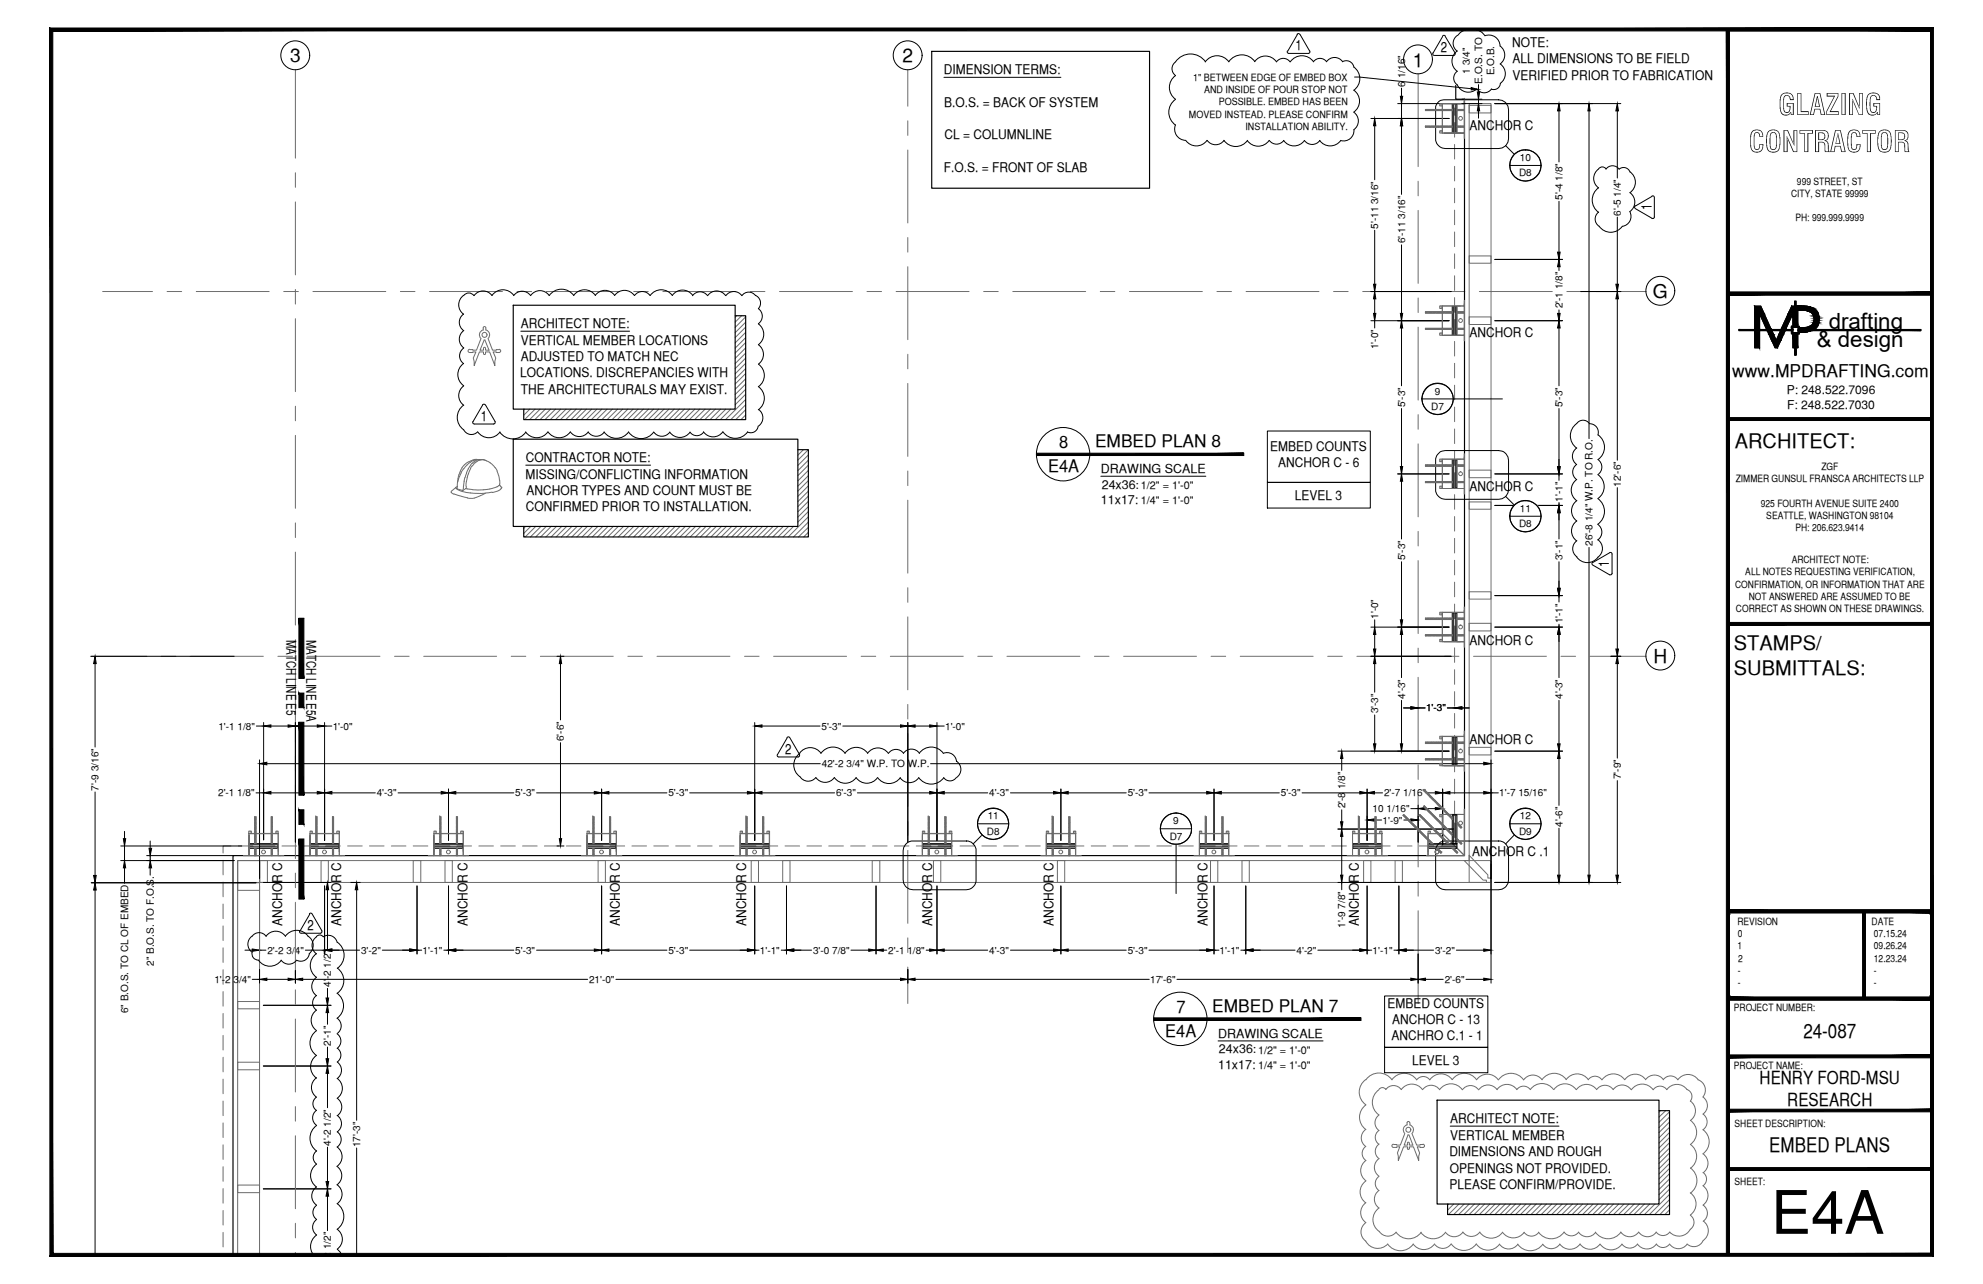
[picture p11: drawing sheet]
<svg xmlns="http://www.w3.org/2000/svg" width="432mm" height="279mm" viewBox="0 0 432 279" stroke-linecap="round" stroke-linejoin="round" font-family="sans-serif">
<defs><g id="words">
<text font-size="13.1" x="385.6" y="268.5">E4A</text>
<g font-size="6.3">
<text x="387.2" y="25">GLAZING</text>
<text x="380.8" y="33.1">CONTRACTOR</text>
</g>
<g font-size="4.9">
<text x="398.2" y="71.5">drafting</text>
<text x="395.6" y="75.5">&amp; design</text>
</g>
<g font-size="4.4">
<text x="377.8" y="97.5">ARCHITECT:</text>
<text x="377.6" y="141.5">STAMPS/</text>
<text x="377.6" y="146.9">SUBMITTALS:</text>
<text x="392.7" y="225.8">24-087</text>
<text x="385.3" y="250.7">EMBED PLANS</text>
</g>
<g font-size="4.2">
<text x="63.2" y="13.5">3</text>
<text x="196.5" y="13.5">2</text>
<text x="307.7" y="14.5">1</text>
<text x="359.9" y="64.8">G</text>
<text x="360" y="144.2">H</text>
</g>
<g font-size="3.9">
<text x="383.2" y="235.9">HENRY FORD-MSU</text>
<text x="389.2" y="240.7">RESEARCH</text>
</g>
<g font-size="3.8">
<text x="377.2" y="82">www.MPDRAFTING.com</text>
<text x="230.6" y="97.5">8</text>
<text x="238.4" y="97.3">EMBED PLAN 8</text>
<text x="228.2" y="102.7">E4A</text>
<text x="256.2" y="220.4">7</text>
<text x="264" y="220.2">EMBED PLAN 7</text>
<text x="253.7" y="225.7">E4A</text>
</g>
<g font-size="3.1">
<text x="282.1" y="11">1</text>
<text x="313.8" y="11.4">2</text>
<text x="359.6" y="45.8" transform="rotate(-90 359.6 45.8)">1</text>
<text x="104.7" y="91.6">1</text>
<text x="350.3" y="123.4" transform="rotate(-90 350.3 123.4)">1</text>
<text x="171" y="164">2</text>
<text x="67" y="202.4">2</text>
</g>
<g font-size="2.9">
<text x="329.2" y="10.2">NOTE:</text>
<text x="205.5" y="16.2">DIMENSION TERMS:</text>
<text x="329.4" y="13.8">ALL DIMENSIONS TO BE FIELD</text>
<text x="329.4" y="17.4">VERIFIED PRIOR TO FABRICATION</text>
<text x="205.6" y="23.3">B.O.S. = BACK OF SYSTEM</text>
<text x="320" y="28.4">ANCHOR C</text>
<text x="205.7" y="30.4">CL = COLUMNLINE</text>
<text x="205.5" y="37.5">F.O.S. = FRONT OF SLAB</text>
<text x="113.4" y="71.4">ARCHITECT NOTE:</text>
<text x="113.4" y="75">VERTICAL MEMBER LOCATIONS</text>
<text x="320" y="73.4">ANCHOR C</text>
<text x="113.3" y="82.1">LOCATIONS. DISCREPANCIES WITH</text>
<text x="113.4" y="78.5">ADJUSTED TO MATCH NEC</text>
<text x="113.4" y="85.7">THE ARCHITECTURALS MAY EXIST.</text>
<text x="114.5" y="100.6">CONTRACTOR NOTE:</text>
<text x="276.6" y="98.1">EMBED COUNTS</text>
<text x="278.3" y="101.7">ANCHOR C - 6</text>
<text x="114.4" y="104.1">MISSING/CONFLICTING INFORMATION</text>
<text x="114.6" y="107.7">ANCHOR TYPES AND COUNT MUST BE</text>
<text x="320" y="106.8">ANCHOR C</text>
<text x="114.5" y="111.3">CONFIRMED PRIOR TO INSTALLATION.</text>
<text x="281.9" y="108.8">LEVEL 3</text>
<text x="62.4" y="139.2" transform="rotate(90 62.4 139.2)">MATCH LINE E5</text>
<text x="66.7" y="139.2" transform="rotate(90 66.7 139.2)">MATCH LINE E5A</text>
<text x="320" y="140.3">ANCHOR C</text>
<text x="320" y="161.9">ANCHOR C</text>
<text x="320.5" y="186.3">ANCHOR C .1</text>
<text x="61.5" y="201.5" transform="rotate(-90 61.5 201.5)">ANCHOR C</text>
<text x="74.3" y="201.5" transform="rotate(-90 74.3 201.5)">ANCHOR C</text>
<text x="101.8" y="201.5" transform="rotate(-90 101.8 201.5)">ANCHOR C</text>
<text x="134.9" y="201.5" transform="rotate(-90 134.9 201.5)">ANCHOR C</text>
<text x="162.5" y="201.5" transform="rotate(-90 162.5 201.5)">ANCHOR C</text>
<text x="202.9" y="201.5" transform="rotate(-90 202.9 201.5)">ANCHOR C</text>
<text x="229.4" y="201.5" transform="rotate(-90 229.4 201.5)">ANCHOR C</text>
<text x="263" y="201.5" transform="rotate(-90 263 201.5)">ANCHOR C</text>
<text x="295.9" y="201.5" transform="rotate(-90 295.9 201.5)">ANCHOR C</text>
<text x="302.1" y="219.3">EMBED COUNTS</text>
<text x="303" y="226.4">ANCHRO C.1 - 1</text>
<text x="303.1" y="222.8">ANCHOR C - 13</text>
<text x="307.5" y="231.7">LEVEL 3</text>
<text x="315.8" y="244.4">ARCHITECT NOTE:</text>
<text x="315.6" y="251.5">DIMENSIONS AND ROUGH</text>
<text x="315.8" y="248">VERTICAL MEMBER</text>
<text x="315.7" y="255.1">OPENINGS NOT PROVIDED.</text>
<text x="315.6" y="258.7">PLEASE CONFIRM/PROVIDE.</text>
</g>
<g font-size="2.7">
<text x="239.7" y="103">DRAWING SCALE</text>
<text x="239.9" y="106.3">24x36:</text>
<text x="239.7" y="109.6">11x17:</text>
<text x="265.2" y="225.9">DRAWING SCALE</text>
<text x="265.2" y="232.5">11x17:</text>
<text x="265.4" y="229.2">24x36:</text>
</g>
<g font-size="2.6">
<text x="389.1" y="85.8">P: 248.522.7096</text>
<text x="389.1" y="89">F: 248.522.7030</text>
</g>
<g font-size="2.4">
<text x="248.4" y="106.4">1/2&quot; = 1'-0&quot;</text>
<text x="248.4" y="109.6">1/4&quot; = 1'-0&quot;</text>
<text x="273.9" y="229.4">1/2&quot; = 1'-0&quot;</text>
<text x="273.9" y="232.5">1/4&quot; = 1'-0&quot;</text>
</g>
<g font-size="2.2">
<text x="259.8" y="17.6">1&quot; BETWEEN EDGE OF EMBED BOX</text>
<text x="320" y="16" transform="rotate(-90 320 16)">1 3/4&quot;</text>
<text x="325.4" y="16.4" transform="rotate(-90 325.4 16.4)">E.O.B.</text>
<text x="262.2" y="20.3">AND INSIDE OF POUR STOP NOT</text>
<text x="265.4" y="22.9">POSSIBLE. EMBED HAS BEEN</text>
<text x="305.9" y="18.9" transform="rotate(-90 305.9 18.9)">6 1/16&quot;</text>
<text x="322.7" y="18.2" transform="rotate(-90 322.7 18.2)">E.O.S. TO</text>
<text x="258.9" y="25.6">MOVED INSTEAD. PLEASE CONFIRM</text>
<text x="271.2" y="28.3">INSTALLATION ABILITY.</text>
<text x="331" y="35.1">10</text>
<text x="330.8" y="38.4">D8</text>
<text x="391.3" y="40.2">999 STREET, ST</text>
<text x="340.2" y="43.5" transform="rotate(-90 340.2 43.5)">5'-4 1/8&quot;</text>
<text x="352.9" y="47" transform="rotate(-90 352.9 47)">6'-5 1/4&quot;</text>
<text x="390" y="42.9">CITY, STATE 99999</text>
<text x="300.1" y="49.8" transform="rotate(-90 300.1 49.8)">5'-11 3/16&quot;</text>
<text x="305.9" y="53" transform="rotate(-90 305.9 53)">6'-11 3/16&quot;</text>
<text x="391" y="48.2">PH: 999.999.9999</text>
<text x="340.2" y="67.1" transform="rotate(-90 340.2 67.1)">2'-1 1/8&quot;</text>
<text x="300.1" y="76" transform="rotate(-90 300.1 76)">1'-0&quot;</text>
<text x="305.9" y="88.6" transform="rotate(-90 305.9 88.6)">5'-3&quot;</text>
<text x="311.7" y="89.2">D7</text>
<text x="312.4" y="85.9">9</text>
<text x="340.2" y="88.6" transform="rotate(-90 340.2 88.6)">5'-3&quot;</text>
<text x="352.9" y="105.9" transform="rotate(-90 352.9 105.9)">12'-6&quot;</text>
<text x="378" y="105">ZIMMER GUNSUL FRANSCA ARCHITECTS LLP</text>
<text x="396.6" y="102.3">ZGF</text>
<text x="331" y="111.4">11</text>
<text x="340.2" y="109.2" transform="rotate(-90 340.2 109.2)">1'-1&quot;</text>
<text x="383.4" y="110.3">925 FOURTH AVENUE SUITE 2400</text>
<text x="384.6" y="113">SEATTLE, WASHINGTON 98104</text>
<text x="330.8" y="114.7">D8</text>
<text x="346.8" y="118.8" transform="rotate(-90 346.8 118.8)">26'-8 1/4&quot; W.P. TO R.O.</text>
<text x="391" y="115.6">PH: 206.623.9414</text>
<text x="305.9" y="121.9" transform="rotate(-90 305.9 121.9)">5'-3&quot;</text>
<text x="340.2" y="121.9" transform="rotate(-90 340.2 121.9)">3'-1&quot;</text>
<text x="380" y="125.2">ALL NOTES REQUESTING VERIFICATION,</text>
<text x="390.1" y="122.6">ARCHITECT NOTE:</text>
<text x="377.8" y="127.9">CONFIRMATION, OR INFORMATION THAT ARE</text>
<text x="380.8" y="130.6">NOT ANSWERED ARE ASSUMED TO BE</text>
<text x="300.1" y="134.7" transform="rotate(-90 300.1 134.7)">1'-0&quot;</text>
<text x="340.2" y="135.6" transform="rotate(-90 340.2 135.6)">1'-1&quot;</text>
<text x="378" y="133.2">CORRECT AS SHOWN ON THESE DRAWINGS.</text>
<text x="300.1" y="155.3" transform="rotate(-90 300.1 155.3)">3'-3&quot;</text>
<text x="305.9" y="152.1" transform="rotate(-90 305.9 152.1)">4'-3&quot;</text>
<text x="310.5" y="154.8">1'-3&quot;</text>
<text x="340.2" y="152.1" transform="rotate(-90 340.2 152.1)">4'-3&quot;</text>
<text x="47.6" y="158.8">1'-1 1/8&quot;</text>
<text x="72.5" y="158.8">1'-0&quot;</text>
<text x="122.8" y="161.3" transform="rotate(-90 122.8 161.3)">6'-6&quot;</text>
<text x="178.9" y="158.8">5'-3&quot;</text>
<text x="205.8" y="158.8">1'-0&quot;</text>
<text x="178.9" y="166.9">42'-2 3/4&quot; W.P. TO W.P.</text>
<text x="21.5" y="172" transform="rotate(-90 21.5 172)">7'-9 3/16&quot;</text>
<text x="47.5" y="173.3">2'-1 1/8&quot;</text>
<text x="82" y="173.3">4'-3&quot;</text>
<text x="112.2" y="173.3">5'-3&quot;</text>
<text x="145.5" y="173.3">5'-3&quot;</text>
<text x="182.1" y="173.3">6'-3&quot;</text>
<text x="215.4" y="173.3">4'-3&quot;</text>
<text x="245.6" y="173.3">5'-3&quot;</text>
<text x="278.9" y="173.3">5'-3&quot;</text>
<text x="301.4" y="173.3">2'-7 1/16&quot;</text>
<text x="326.5" y="173.3">1'-7 15/16&quot;</text>
<text x="352.9" y="169.5" transform="rotate(-90 352.9 169.5)">7'-9&quot;</text>
<text x="215.1" y="178.3">11</text>
<text x="255.5" y="179.4">9</text>
<text x="292.9" y="175.9" transform="rotate(-90 292.9 175.9)">2'-8 1/8&quot;</text>
<text x="298.9" y="176.7">10 1/16&quot;</text>
<text x="301.1" y="179.2">1'-9&quot;</text>
<text x="331" y="178.3">12</text>
<text x="340.2" y="179.9" transform="rotate(-90 340.2 179.9)">4'-6&quot;</text>
<text x="214.9" y="181.7">D8</text>
<text x="254.7" y="182.7">D7</text>
<text x="330.8" y="181.7">D9</text>
<text x="292.9" y="201.9" transform="rotate(-90 292.9 201.9)">1'-9 7/8&quot;</text>
<text x="378.3" y="201.3">REVISION</text>
<text x="378.4" y="204">0</text>
<text x="407.5" y="201.3">DATE</text>
<text x="408" y="204">07.15.24</text>
<text x="58.2" y="207.5">2'-2 3/4&quot;</text>
<text x="78.6" y="207.5">3'-2&quot;</text>
<text x="92" y="207.6">1'-1&quot;</text>
<text x="112.2" y="207.5">5'-3&quot;</text>
<text x="145.5" y="207.5">5'-3&quot;</text>
<text x="165.5" y="207.6">1'-1&quot;</text>
<text x="177" y="207.5">3'-0 7/8&quot;</text>
<text x="193.4" y="207.5">2'-1 1/8&quot;</text>
<text x="215.4" y="207.5">4'-3&quot;</text>
<text x="245.6" y="207.5">5'-3&quot;</text>
<text x="265.6" y="207.6">1'-1&quot;</text>
<text x="282.3" y="207.6">4'-2&quot;</text>
<text x="298.9" y="207.6">1'-1&quot;</text>
<text x="312.5" y="207.5">3'-2&quot;</text>
<text x="378.3" y="206.6">1</text>
<text x="378.5" y="209.2">2</text>
<text x="408" y="206.6">09.26.24</text>
<text x="408" y="209.2">12.23.24</text>
<text x="33.5" y="210.2" transform="rotate(-90 33.5 210.2)">2&quot; B.O.S. TO F.O.S.</text>
<text x="46.7" y="213.9">1'-2 3/4&quot;</text>
<text x="72.1" y="214.8" transform="rotate(-90 72.1 214.8)">4'-2 1/2&quot;</text>
<text x="128.3" y="213.9">21'-0&quot;</text>
<text x="250.4" y="213.9">17'-6&quot;</text>
<text x="314.6" y="213.9">2'-6&quot;</text>
<text x="378.4" y="211.9">-</text>
<text x="378.4" y="214.5">-</text>
<text x="408" y="211.9">-</text>
<text x="408" y="214.5">-</text>
<text x="27.9" y="220.5" transform="rotate(-90 27.9 220.5)">6&quot; B.O.S. TO CL OF EMBED</text>
<text x="377.6" y="219.9">PROJECT NUMBER:</text>
<text x="72.1" y="227.5" transform="rotate(-90 72.1 227.5)">2'-1&quot;</text>
<text x="377.6" y="232.5">PROJECT NAME:</text>
<text x="377.7" y="245.2">SHEET DESCRIPTION:</text>
<text x="72.1" y="249.3" transform="rotate(-90 72.1 249.3)">4'-2 1/2&quot;</text>
<text x="78.4" y="249.6" transform="rotate(-90 78.4 249.6)">17'-3&quot;</text>
<text x="377.7" y="257.9">SHEET:</text>
<text x="72.1" y="276" transform="rotate(-90 72.1 276)">4'-2 1/2&quot;</text>
</g>
</g></defs>
<!-- layer: GRID LINES -->
<g fill="none" stroke="#6c6c6c" stroke-width=".22">
<path d="M64.3 15.2v19.2M197.7 15.2v7.9M308.8 16.1v20.2M64.3 37.6v3.2M197.7 26.3v3.2M197.7 32.6v15.9M308.8 39.4v3.2M64.3 43.9v15.9M197.7 51.7v3.2M197.7 58v15.9M308.8 45.8v15.9M22.4 63.4h10.8"/>
<path d="M36.4 63.4h3.2M42.7 63.4h15.9M61.8 63.4h3.2M64.3 63v3.2M64.3 69.3v15.9M68.1 63.4h15.9M87.2 63.4h3.2M93.5 63.4h15.9M112.6 63.4h3.2M118.9 63.4h15.9M138 63.4h3.2M144.3 63.4h15.9"/>
<path d="M163.4 63.4h3.2M169.7 63.4h15.9M188.8 63.4h3.2M195.1 63.4h15.9M197.7 77.1v3.2M214.2 63.4h3.2M220.5 63.4h15.9M239.6 63.4h3.2M245.9 63.4h15.9M265 63.4h3.2M271.3 63.4h15.9M290.4 63.4h3.2"/>
<path d="M296.7 63.4h15.9M308.8 64.8v3.2M308.8 71.2v15.9M315.8 63.4h3.2M322.1 63.4h15.9M341.2 63.4h3.2M347.5 63.4h11M64.3 88.4v3.2M64.3 94.7v15.9M197.7 83.4v15.9M308.8 90.2v3.2M308.8 96.6v15.9"/>
<path d="M64.3 113.8v3.2M197.7 102.5v3.2M197.7 108.8v15.9M308.8 115.6v3.2M64.3 120.1v15.9M64.3 139.2v3.2M197.7 127.9v3.2M197.7 134.2v15.9M308.8 122v15.9M19.7 142.8h12.2M35.1 142.8h3.2M41.5 142.8h15.8"/>
<path d="M60.5 142.8h3.2M64.3 145.5v15.9M66.9 142.8h15.8M85.9 142.8h3.2M92.3 142.8h15.8M111.3 142.8h3.2M117.7 142.8h15.8M136.7 142.8h3.2M143.1 142.8h15.8M162.1 142.8h3.2M168.5 142.8h15.8M187.5 142.8h3.2"/>
<path d="M193.9 142.8h15.8M197.7 153.3v3.2M197.7 159.6v15.9M212.9 142.8h3.2M219.3 142.8h15.8M238.3 142.8h3.2M244.7 142.8h15.8M263.7 142.8h3.2M270.1 142.8h15.8M289.1 142.8h3.2M295.5 142.8h15.8M308.8 141v3.2"/>
<path d="M308.8 147.4v15.9M314.5 142.8h3.2M320.9 142.8h15.8M339.9 142.8h3.2M346.3 142.8h12.2M64.3 164.6v3.2M64.3 170.9v15.9M197.7 178.7v3.2M308.8 166.4v3.2M308.8 172.8v15.9M64.3 190v3.2M64.3 196.3v15.9"/>
<path d="M197.7 185v15.9M308.8 191.8v3.2M308.8 198.2v20.2M64.3 215.4v3.2M197.7 204.1v3.2M197.7 210.4v8M64.3 221.7v15.9M64.3 240.8v3.2M64.3 247.1v15.9M64.3 266.2v3.2M64.3 272.5v.5"/>
</g>
<!-- layer: HEAVY_2 -->
<path d="M202.9 11.2h47.4v29.8h-47.4zM317 18.6v3h1.9v164.6h-268.2v86.8M111.8 66.4h48.3v22.6h-48.3zM160.1 68.7h2.3v22.6h-48.4v-2.3M111.8 95.6h61.9v19h-61.9zM173.7 97.9h2.3v18.9h-62v-2.2M312.9 239.4h48.4v22.6h-48.4zM361.3 241.7h2.2v22.6h-48.3v-2.3" fill="none" stroke="#000" stroke-width=".25"/>
<!-- layer: SURROUNDING CONDITIONS -->
<g fill="none" stroke="#6c6c6c" stroke-width=".22">
<path d="M310.4 27.7h.1M310.4 27.6l.1 .1M310.4 27.7h5.8M310.4 23.9l.2 .2M310.5 27.4l.2 .3M310.5 23.8l.2 .3M310.5 27.4l.3 .3M310.6 23.8l.2 .3M310.7 27.4l.3 .3M310.8 27.4l.3 .3M310.8 23.8l.2 .3M310.8 23.8l.3 .3"/>
<path d="M311 27.4l.3 .3M311 23.8l.3 .3M311.1 27.4l.2 .3M311.1 23.8l.3 .3M311.3 27.4l.2 .3M311.3 27.4l.3 .3M311.3 23.8l.3 .3M311.4 23.8l.3 .3M311.5 27.4l.3 .3M311.6 23.8l.2 .3M311.7 27.4l.2 .3M311.7 23.8l.3 .3"/>
<path d="M311.8 27.4l.3 .3M311.8 23.8l.4 .3M311.9 27.4l.3 .3M312 23.8l.2 .3M312.1 27.4l.3 .3M312.2 23.8l.2 .3M312.2 27.4l.3 .3M312.2 23.8l.3 .3M312.4 27.4l.3 .3M312.4 23.8l.3 .3M312.5 23.8l.3 .3M312.7 27.4l.2 .3"/>
<path d="M312.7 27.4l.4 .3M312.7 23.8l.3 .3M312.8 23.8l.3 .3M312.9 27.4l.3 .3M313 23.8l.2 .3M313.1 27.4l.2 .3M313.1 23.8l.3 .3M313.2 27.4l.3 .3M313.2 23.8l.4 .3M313.3 27.4l.3 .3M313.4 23.8l.2 .3M313.5 27.4l.3 .3"/>
<path d="M313.6 23.8l.2 .3M313.6 27.4l.3 .3M313.6 23.8l.3 .3M313.8 28.7h.1M313.8 22.8h.1M313.8 27.4l.3 .3M313.8 23.8l.3 .3M313.9 27.4l.2 .3M313.9 23.8l.3 .3M314 23.1l.1-.6v6.5M314 28.4v.6M314.1 27.4l.2 .3"/>
<path d="M314.1 23.8l.3 .3M314.2 27.4l.3 .3M314.2 23.8l.3 .3M314.3 27.4l.3 .3M314.4 23.8l.2 .3M314.5 29h4.3v-6.4h-4.7v6.4h4.7M314.5 27.4l.2 .3M314.5 23.8l.3 .3M314.6 27.4l.3 .3M314.7 27.4l.3 .3M314.7 23.8l.3 .3M314.8 23.8l.2 .3"/>
<path d="M314.9 27.4l.3 .3M315 23.8l.2 .3M315 27.4l.3 .3M315 23.8l.3 .3M315.2 27.4l.3 .3M315.2 23.8l.3 .3M315.3 27.4l.2 .3M315.3 23.8l.3 .3M315.5 27.4l.2 .3M315.5 23.8l.3 .3M315.6 27.4l.2 .3M315.6 23.8l.2 .3"/>
<path d="M315.8 27.4l.2 .3M315.8 23.8l.2 .3M315.8 27.4l.3 .3M315.9 23.8l.3 .3M316 27.4l.2 .2M316.1 27.4l.1 .1M316.1 23.8l.1 .1M316.2 23.8v.1M316.2 23.8h-5.8v.3h5.8M316.2 27.4h-5.8v.3M316.7 23.5v1.6M316.7 26.7v3.1"/>
<path d="M316.7 31.4v3.2M316.7 36.2v3.2M317.2 27.6l.2 .1M317.2 27.7h1.7M317.2 23.9l.3 .2M317.2 23.8h1.7M317.3 29h.7M317.3 22.6h.7M317.3 23.8l.3 .3M317.4 27.4l.3 .3M317.5 27.7l-.3-.3h1.7v.3M317.5 23.8l.3 .3"/>
<path d="M317.6 27.4l.2 .3M317.7 27.4l.3 .3M317.8 23.8l.2 .3M317.8 27.4l.3 .3M317.9 23.8l.2 .3M318 27.4l.3 .3M318.1 27.4l.3 .3M318.1 23.8l.2 .3M318.1 23.8l.3 .3M318.3 27.4l.3 .3M318.3 23.8l.3 .3M318.4 27.4l.2 .3"/>
<path d="M318.5 23.8l.2 .3M318.6 23.8l.3 .3v-.3M318.6 27.4l.2 .3M318.6 27.4l.3 .2M318.7 23.8l.2 .2M318.8 22v.5h-5.3v.6h.6M318.8 22.5l.1-1.1v8.7l-.1-1.1h-5.3v-.6h.6M318.8 27.4l.1 .3M318.9 23.8v.3h-1.6M319.9 22.9h4.8v1.7h-4.8zM319.9 22.5h4.8v169.5h-4.8zM316.7 41v3.1"/>
<path d="M316.7 45.7v3.2M316.7 50.5v3.2M316.7 55.2v3.2M319.9 55.7h4.8v1.6h-4.8zM310.4 71.7h.1M310.4 68.1h.1M310.4 71.6l.1 .1M310.4 67.9l.2 .2M310.4 71.7h5.8M310.5 71.4l.2 .3M310.5 67.8l.2 .3M310.5 71.4l.3 .3"/>
<path d="M310.6 67.8l.2 .3M310.7 71.4l.3 .3M310.8 71.4l.3 .3M310.8 67.8l.2 .3M310.8 67.8l.3 .3M311 71.4l.3 .3M311 67.8l.3 .3M311.1 71.4l.2 .3M311.1 67.8l.3 .3M311.3 71.4l.2 .3M311.3 71.4l.3 .3M311.3 67.8l.3 .3"/>
<path d="M311.4 67.8l.3 .3M311.5 71.4l.3 .3M311.6 67.8l.2 .3M311.7 71.4l.2 .3M311.7 67.8l.3 .3M311.8 71.4l.3 .3M311.8 67.8l.4 .3M311.9 71.4l.3 .3M312 67.8l.2 .3M312.1 71.4l.3 .3M312.2 67.8l.2 .3M312.2 71.4l.3 .3"/>
<path d="M312.2 67.8l.3 .3M312.4 71.4l.3 .3M312.4 67.8l.3 .3M312.5 71.4l.2 .3M312.5 67.8l.3 .3M312.7 71.4l.2 .3M312.7 71.4l.4 .3M312.7 67.8l.3 .3M312.8 67.8l.3 .3M312.9 71.4l.3 .3M313 67.8l.2 .3M313.1 71.4l.2 .3"/>
<path d="M313.1 67.8l.3 .3M313.2 71.4l.3 .3M313.2 67.8l.4 .3M313.3 71.4l.3 .3M313.4 67.8l.2 .3M313.5 71.4l.3 .3M313.6 67.8l.2 .3M313.6 71.4l.3 .3M313.6 67.8l.3 .3M313.8 72.7h.1M313.8 66.9h.1M313.8 71.4l.3 .3"/>
<path d="M313.8 67.8l.3 .3M313.9 71.4l.2 .3M313.9 67.8l.3 .3M314 67.1l.1-.6v6.5M314 72.5v.5M314.1 71.4l.2 .3M314.1 67.8l.4 .3M314.2 71.4l.3 .3M314.3 71.4l.3 .3M314.4 67.8l.2 .3M314.5 73h4.3v-6.4h-4.7v6.4h4.7M314.5 71.4l.2 .3"/>
<path d="M314.5 67.8l.3 .3M314.6 71.4l.3 .3M314.7 71.4l.3 .3M314.7 67.8l.3 .3M314.8 67.8l.2 .3M314.9 71.4l.3 .3M315 67.8l.2 .3M315 71.4l.3 .3M315 67.8l.3 .3M315.2 71.4l.3 .3M315.2 67.8l.3 .3M315.3 71.4l.2 .3"/>
<path d="M315.3 67.8l.3 .3M315.5 71.4l.2 .3M315.5 67.8l.3 .3M315.6 71.4l.2 .3M315.8 71.4l.2 .3M315.8 67.8l.2 .3M315.8 71.4l.3 .3M315.9 67.8l.3 .3M316 71.4l.2 .2M316.1 71.4l.1 .2M316.1 67.8l.1 .2M316.2 67.8v.1"/>
<path d="M316.2 67.8h-5.8v.3h5.8M316.2 71.4h-5.8v.3M316.7 60v3.2M316.7 64.8v3.1M316.7 69.5v3.2M316.7 74.3v3.2M316.7 79.1v3.1M317.2 71.6l.2 .1M317.2 67.9l.3 .2M317.2 68.1h.1M317.2 67.8h1.7M317.3 73h.7"/>
<path d="M317.3 66.6h.7M317.3 67.8l.3 .3M317.4 71.4l.3 .3M317.5 67.8l.3 .3M317.6 71.4l.2 .3M317.6 67.8l.2 .3M317.7 71.4l.3 .3M317.8 67.8l.2 .3M317.8 71.4l.3 .3M317.9 67.8l.2 .3M318 71.4l.3 .3M318.1 71.4l.3 .3"/>
<path d="M318.1 67.8l.2 .3M318.1 67.8l.3 .3M318.3 71.4l.3 .3M318.3 67.8l.3 .3M318.4 71.4l.2 .3M318.5 67.8l.2 .3M318.6 67.8l.3 .3v-.3M318.6 71.4l.2 .3M318.6 71.4l.3 .3h-1.7M318.7 67.8l.2 .2M318.8 66.1v.4h-5.3v.6h.6M318.8 66.5l.1-1.1v8.8l-.1-1.2h-5.3v-.5h.6"/>
<path d="M318.8 71.4l.1 .1M318.9 71.4v.3v-.3h-1.7l.3 .3M318.9 67.8v.3h-1.7M319.9 69h4.8v1.6h-4.8zM316.7 83.8v3.2M316.7 88.6v3.2M316.7 93.3v3.2M316.7 98.1v3.2M317.3 99.9h.7M318.8 99.4v.5h-5.3v.6h.6M318.8 99.9l.1-1.2v8.8l-.1-1.2h-5.3v-.5h.6M310.4 105h.1"/>
<path d="M310.4 101.3l.2 .2M310.4 105h5.8M310.4 101.4l.1 .1M310.5 104.8l.2 .2M310.5 101.2l.2 .3M310.5 104.8l.3 .2M310.6 101.2l.2 .3M310.7 104.8l.3 .2M310.8 104.8l.3 .2M310.8 101.2l.2 .3M310.8 101.2l.3 .3M311 104.8l.3 .2"/>
<path d="M311 101.2l.3 .3M311.1 104.8l.2 .2M311.1 101.2l.3 .3M311.3 104.8l.2 .2M311.3 104.8l.3 .2M311.3 101.2l.3 .3M311.4 101.2l.3 .3M311.5 104.8l.3 .2M311.6 101.2l.2 .3M311.7 104.8l.2 .2M311.7 101.2l.3 .3M311.8 104.8l.3 .2"/>
<path d="M311.8 101.2l.4 .3M311.9 104.8l.3 .2M312 101.2l.2 .3M312.1 104.8l.3 .2M312.2 101.2l.2 .3M312.2 104.8l.3 .2M312.2 101.2l.3 .3M312.4 104.8l.3 .2M312.4 101.2l.3 .3M312.5 101.2l.3 .3M312.7 104.8l.2 .2M312.7 104.8l.4 .2"/>
<path d="M312.7 101.2l.3 .3M312.8 101.2l.3 .3M312.9 104.8l.3 .2M313 101.2l.2 .3M313.1 104.8l.2 .2M313.1 101.2l.3 .3M313.2 104.8l.3 .2M313.2 101.2l.4 .3M313.3 104.8l.3 .2M313.4 101.2l.2 .3M313.5 104.8l.3 .2M313.6 101.2l.2 .3"/>
<path d="M313.6 104.8l.3 .2M313.6 101.2l.3 .3M313.8 106h.1M313.8 100.2h.1M313.8 104.8l.3 .2M313.8 101.2l.3 .3M313.9 104.8l.2 .2M313.9 101.2l.3 .3M314 100.5l.1-.6v6.4M314 105.8v.5M314.1 104.8l.2 .2M314.1 101.2l.3 .3"/>
<path d="M314.2 104.8l.3 .2M314.2 101.2l.3 .3M314.3 104.8l.3 .2M314.4 101.2l.2 .3M314.5 106.3h4.3v-6.4h-4.7v6.4h4.7M314.5 104.8l.2 .2M314.5 101.2l.3 .3M314.6 104.8l.3 .2M314.7 104.8l.3 .2M314.7 101.2l.3 .3M314.8 101.2l.2 .3M314.9 104.8l.3 .2"/>
<path d="M315 101.2l.2 .3M315 104.8l.3 .2M315 101.2l.3 .3M315.2 104.8l.3 .2M315.2 101.2l.3 .3M315.3 104.8l.2 .2M315.3 101.2l.3 .3M315.5 104.8l.2 .2M315.5 101.2l.3 .3M315.6 104.8l.2 .2M315.6 101.2l.2 .3M315.8 104.8l.2 .2"/>
<path d="M315.8 101.2l.2 .3M315.8 104.8l.3 .2M315.9 101.2l.3 .3M316 104.8l.2 .2M316.1 101.2l.1 .1M316.2 101.2h.1M316.2 101.2h-5.8v.3h5.8M316.2 104.8h-5.8v.2M316.7 102.9v3.1M316.7 107.6v3.2M316.7 112.4v3.2M316.7 117.2v3.1"/>
<path d="M317.2 104.8h1.7v.2v-.2M317.2 104.9l.2 .1M317.2 104.8l.3 .2M317.2 101.3l.3 .2M317.2 101.2h1.7M317.3 106.3h.7M317.3 101.2l.3 .3M317.4 104.8l.3 .2M317.5 101.2l.3 .3M317.6 104.8l.2 .2M317.6 101.2l.2 .3M317.7 104.8l.3 .2"/>
<path d="M317.8 101.2l.2 .3M317.8 104.8l.3 .2M317.9 101.2l.2 .3M318 104.8l.3 .2M318.1 104.8l.3 .2M318.1 101.2l.2 .3M318.1 101.2l.3 .3M318.3 104.8l.3 .2M318.3 101.2l.3 .3M318.4 104.8l.2 .2M318.5 101.2l.2 .3M318.6 101.2l.3 .3v-.3"/>
<path d="M318.6 104.8l.2 .2M318.6 104.8l.3 .2h-1.7M318.7 101.2l.2 .1M318.8 104.8h.1M318.9 101.2v.3h-1.6M319.9 109.2h4.8v1.6h-4.8zM319.9 102.3h4.8v1.6h-4.8zM310.4 138.4h.1M310.4 138.3l.1 .1M310.4 134.6l.2 .2M310.4 138.4h5.8M310.4 134.7l.1 .1"/>
<path d="M310.5 138.1l.2 .3M310.5 134.5l.2 .3M310.5 138.1l.3 .3M310.6 134.5l.2 .3M310.7 138.1l.3 .3M310.8 138.1l.3 .3M310.8 134.5l.2 .3M310.8 134.5l.3 .3M311 138.1l.3 .3M311 134.5l.3 .3M311.1 138.1l.2 .3M311.1 134.5l.3 .3"/>
<path d="M311.3 138.1l.2 .3M311.3 138.1l.3 .3M311.3 134.5l.3 .3M311.4 134.5l.3 .3M311.5 138.1l.3 .3M311.6 134.5l.2 .3M311.7 138.1l.2 .3M311.7 134.5l.3 .3M311.8 138.1l.4 .3M311.8 134.5l.4 .3M312 134.5l.2 .3M312.1 138.1l.3 .3"/>
<path d="M312.2 134.5l.2 .3M312.2 138.1l.3 .3M312.2 134.5l.3 .3M312.4 138.1l.3 .3M312.4 134.5l.3 .3M312.5 138.1l.2 .3M312.5 134.5l.3 .3M312.7 138.1l.2 .3M312.7 138.1l.4 .3M312.7 134.5l.3 .3M312.8 134.5l.3 .3M312.9 138.1l.3 .3"/>
<path d="M313 134.5l.2 .3M313.1 138.1l.2 .3M313.1 134.5l.3 .3M313.2 138.1l.4 .3M313.2 134.5l.4 .3M313.4 134.5l.2 .3M313.5 138.1l.3 .3M313.6 134.5l.2 .3M313.6 138.1l.3 .3M313.6 134.5l.3 .3M313.8 139.4h.1M313.8 133.5h.1"/>
<path d="M313.8 138.1l.3 .3M313.8 134.5l.3 .3M313.9 138.1l.2 .3M313.9 134.5l.3 .3M314 133.8l.1-.6v6.4M314 139.1v.5M314.1 138.1l.2 .3M314.1 134.5l.3 .3M314.2 138.1l.3 .3M314.2 134.5l.3 .3M314.3 138.1l.3 .3M314.4 134.5l.2 .3"/>
<path d="M314.5 139.6h4.3v-6.3h-4.7v6.3h4.7M314.5 138.1l.2 .3M314.5 134.5l.3 .3M314.6 138.1l.3 .3M314.7 138.1l.3 .3M314.7 134.5l.3 .3M314.9 138.1l.3 .3M315 134.5l.2 .3M315 138.1l.3 .3M315 134.5l.3 .3M315.2 138.1l.3 .3M315.2 134.5l.3 .3"/>
<path d="M315.3 138.1l.2 .3M315.3 134.5l.3 .3M315.5 138.1l.2 .3M315.5 134.5l.3 .3M315.6 138.1l.2 .3M315.6 134.5l.2 .3M315.8 138.1l.3 .3M315.8 134.5l.2 .3M315.9 134.5l.3 .3M316 138.1l.2 .2M316.1 138.1l.1 .1M316.1 134.5l.1 .2"/>
<path d="M316.2 134.5v.1M316.2 134.5h-5.8v.3h5.8M316.2 138.1h-5.8v.3M316.7 121.9v3.2M316.7 126.7v3.2M316.7 131.4v3.2M316.7 136.2v3.2M317.2 138.1h1.7v.3v-.3M317.2 138.2l.2 .2M317.2 138.2l.3 .2M317.2 134.6l.3 .2M317.2 134.7l.1 .1"/>
<path d="M317.2 134.5h1.7M317.3 139.6h.7M317.3 133.3h.7M317.3 134.5l.3 .3M317.4 138.1l.3 .3M317.5 134.5l.3 .3M317.6 138.1l.2 .3M317.6 134.5l.2 .3M317.7 138.1l.3 .3M317.8 134.5l.2 .3M317.8 138.1l.3 .3M317.9 134.5l.2 .3"/>
<path d="M318 138.1l.3 .3M318.1 138.1l.3 .3M318.1 134.5l.2 .3M318.1 134.5l.3 .3M318.3 138.1l.3 .3M318.3 134.5l.3 .3M318.4 138.1l.2 .3M318.5 134.5l.2 .3M318.6 134.5l.3 .3v-.3M318.6 138.1l.2 .3M318.6 138.1l.3 .3h-1.7M318.7 134.5l.2 .2"/>
<path d="M318.8 132.8v.4h-5.3v.6h.6M318.8 133.2l.1-1.1v8.7l-.1-1.2h-5.3v-.5h.6M318.8 138.1l.1 .1M318.9 134.5v.3h-1.7M319.9 135.6h4.8v1.7h-4.8zM319.9 128.8h4.8v1.6h-4.8zM316.7 141v3.1M316.7 145.7v3.2M316.7 150.5v3.2M316.7 155.3v3.1M318.8 159.8v.4h-5.3v.6h.6M55.6 177.7l-.2 .1"/>
<path d="M55.8 177.7h-.4v5.9M55.8 177.7l-.4 .3M55.8 178.1l-.4 .2M55.8 178.3l-.4 .3M55.8 178.6l-.4 .3M55.8 178.9l-.4 .2M55.8 179.1l-.4 .3M55.8 179.5l-.4 .2M55.8 179.7l-.4 .3M55.8 177.9l-.4 .2M55.8 178.1l-.4 .3M55.8 178.4l-.4 .3"/>
<path d="M55.8 178.7l-.4 .2M55.8 178.9l-.4 .3M55.8 179.3l-.4 .2M55.8 179.5l-.4 .3M55.8 179.8l-.4 .3M55.8 177.7v5.9M59.1 177.7v.1M59.2 177.7l-.1 .2M59.3 178.4l-.2 .2M59.3 179.8l-.2 .3M59.3 178.2l-.2 .2M59.3 178.8l-.2 .2"/>
<path d="M59.3 177.8l-.2 .3M59.3 178.1l-.2 .2M59.3 178.6l-.2 .3M59.3 178.9l-.2 .3M59.3 179.2l-.2 .3M59.3 179.5l-.2 .3M59.3 179.8l-.2 .2M59.3 178.4l-.2 .3M59.3 179l-.2 .3M59.3 179.3l-.2 .3M59.3 179.6l-.2 .2M68.8 177.7h.1"/>
<path d="M68.8 177.7h.2M68.8 177.7v5.9M68.8 177.7v.1M69 177.7l-.2 .3M69 178.1l-.2 .2M69 178.3l-.2 .3M69 178.6l-.2 .3M69 178.9l-.2 .2M69 179.1l-.2 .3M69 179.5l-.2 .2M69 179.7l-.2 .3M69 177.9l-.2 .2"/>
<path d="M69 178.1l-.2 .3M69 178.4l-.2 .3M69 178.7l-.2 .2M69 178.9l-.2 .3M69 179.3l-.2 .2M69 179.5l-.2 .3M69 179.8l-.2 .3M69 177.7v5.9M72.5 177.7l-.1 .2M72.6 177.8l-.2 .3M72.6 178.1l-.2 .2M72.6 178.6l-.2 .3"/>
<path d="M72.6 179.2l-.2 .3M72.6 179.8l-.2 .2M72.6 177.9l-.2 .2M72.6 178.4l-.2 .3M72.6 178.9l-.2 .4M72.6 179.6l-.2 .2M72.6 179.8l-.2 .3M72.6 178.4l-.2 .2M72.6 179.5l-.2 .3M72.6 178.2l-.2 .2M72.6 178.8l-.2 .2M72.6 179.3l-.2 .3"/>
<path d="M95.8 177.7h.1M95.8 177.7h.2M95.8 177.7v5.9M95.8 177.7v.1M96 177.7l-.2 .3M96 178.1l-.2 .2M96 178.3l-.2 .3M96 178.6l-.2 .3M96 178.9l-.2 .2M96 179.1l-.2 .3M96 179.5l-.2 .2M96 179.7l-.2 .3"/>
<path d="M96 177.9l-.2 .2M96 178.1l-.2 .3M96 178.4l-.2 .3M96 178.7l-.2 .2M96 178.9l-.2 .3M96 179.3l-.2 .2M96 179.5l-.2 .3M96 179.8l-.2 .3M96 177.7v5.9M99.5 177.7l-.1 .2M99.6 177.8l-.2 .3M99.6 178.1l-.2 .2"/>
<path d="M99.6 178.6l-.2 .3M99.6 179.2l-.2 .3M99.6 179.8l-.2 .2M99.6 177.9l-.2 .2M99.6 178.4l-.2 .3M99.6 179l-.2 .3M99.6 179.6l-.2 .2M99.6 179.8l-.2 .3M99.6 178.4l-.2 .2M99.6 178.9l-.2 .3M99.6 179.5l-.2 .3M99.6 178.2l-.2 .2"/>
<path d="M99.6 178.8l-.2 .2M99.6 179.3l-.2 .3M129.1 177.7h.1M129.1 177.7h.2M129.1 177.7v5.9M129.2 177.7l-.1 .1M129.3 177.7l-.2 .3M129.3 178.1l-.2 .2M129.3 178.3l-.2 .3M129.3 178.6l-.2 .3M129.3 178.9l-.2 .3M129.3 179.1l-.2 .3"/>
<path d="M129.3 179.5l-.2 .2M129.3 179.7l-.2 .3M129.3 177.9l-.2 .2M129.3 178.1l-.2 .3M129.3 178.4l-.2 .3M129.3 178.7l-.2 .2M129.3 179.3l-.2 .2M129.3 179.5l-.2 .3M129.3 179.8l-.2 .3M129.3 177.7v5.9M132.8 177.7l-.1 .2M133 177.8l-.3 .3"/>
<path d="M133 178.1l-.3 .2M133 178.6l-.3 .3M133 178.9l-.3 .3M133 179.2l-.3 .3M133 179.8l-.3 .2M133 178.4l-.3 .3M133 179l-.3 .3M133 179.6l-.3 .2M133 179.8l-.3 .3M133 178.4l-.3 .2M133 179.5l-.3 .3M133 178.2l-.3 .2"/>
<path d="M133 178.8l-.3 .2M133 179.3l-.3 .3M162.4 177.7h.1M162.4 177.7h.3M162.4 177.7v5.9M162.5 177.7l-.1 .1M162.7 177.7l-.3 .3M162.7 178.1l-.3 .2M162.7 178.3l-.3 .3M162.7 178.6l-.3 .3M162.7 178.9l-.3 .3M162.7 179.1l-.3 .3"/>
<path d="M162.7 179.5l-.3 .2M162.7 179.7l-.3 .3M162.7 177.9l-.3 .2M162.7 178.1l-.3 .3M162.7 178.4l-.3 .3M162.7 178.7l-.3 .2M162.7 179.3l-.3 .2M162.7 179.5l-.3 .3M162.7 179.8l-.3 .3M162.7 177.7v5.9M166.2 177.7l-.1 .2M166.3 177.8l-.2 .3"/>
<path d="M166.3 178.1l-.2 .2M166.3 178.6l-.2 .3M166.3 179.2l-.2 .3M166.3 179.8l-.2 .2M166.3 178.4l-.2 .3M166.3 178.9l-.2 .4M166.3 179.6l-.2 .2M166.3 179.8l-.2 .3M166.3 178.4l-.2 .2M166.3 179.5l-.2 .3M166.3 178.2l-.2 .2M166.3 178.8l-.2 .2"/>
<path d="M166.3 179.3l-.2 .3M202.1 177.7h.1M202.1 177.7h.3M202.1 177.7v5.9M202.2 177.7l-.1 .1M202.4 177.7l-.3 .3M202.4 178.1l-.3 .3M202.4 178.3l-.3 .3M202.4 178.6l-.3 .3M202.4 178.9l-.3 .2M202.4 179.1l-.3 .3M202.4 179.5l-.3 .2"/>
<path d="M202.4 179.7l-.3 .3M202.4 177.9l-.3 .2M202.4 178.4l-.3 .3M202.4 178.7l-.3 .2M202.4 178.9l-.3 .3M202.4 179.3l-.3 .2M202.4 179.5l-.3 .3M202.4 179.8l-.3 .3M202.4 177.7v5.9M205.9 177.7l-.2 .2M206 177.8l-.3 .3M206 178.1l-.3 .2"/>
<path d="M206 178.6l-.3 .3M206 179.2l-.3 .3M206 179.8l-.3 .2M206 177.9l-.3 .2M206 178.4l-.3 .3M206 179l-.3 .3M206 179.6l-.3 .2M206 179.8l-.3 .3M206 178.4l-.3 .2M206 178.9l-.3 .3M206 179.5l-.3 .3M206 178.2l-.3 .2"/>
<path d="M206 178.8l-.3 .2M206 179.3l-.3 .3M229.1 177.7h.1M229.1 177.7h.3M229.1 177.7v5.9M229.2 177.7l-.1 .1M229.4 177.7l-.3 .3M229.4 178.1l-.3 .2M229.4 178.3l-.3 .3M229.4 178.6l-.3 .3M229.4 178.9l-.3 .2M229.4 179.1l-.3 .3"/>
<path d="M229.4 179.5l-.3 .2M229.4 179.7l-.3 .3M229.4 177.9l-.3 .2M229.4 178.1l-.3 .3M229.4 178.4l-.3 .3M229.4 178.7l-.3 .2M229.4 178.9l-.3 .3M229.4 179.3l-.3 .2M229.4 179.5l-.3 .3M229.4 179.8l-.3 .3M229.4 177.7v5.9M232.9 177.7l-.2 .2"/>
<path d="M233 177.8l-.3 .3M233 178.1l-.3 .2M233 178.6l-.3 .3M233 179.2l-.3 .3M233 179.8l-.3 .2M233 177.9l-.3 .2M233 178.4l-.3 .3M233 179l-.3 .3M233 179.6l-.3 .2M233 179.8l-.3 .3M233 178.4l-.3 .2M233 178.9l-.3 .3"/>
<path d="M233 179.5l-.3 .3M233 178.2l-.3 .2M233 178.8l-.3 .2M233 179.3l-.3 .3M262.4 177.7h.1M262.4 177.7h.3M262.4 177.7v5.9M262.5 177.7l-.1 .1M262.7 177.7l-.3 .3M262.7 178.1l-.3 .2M262.7 178.3l-.3 .3M262.7 178.6l-.3 .3"/>
<path d="M262.7 178.9l-.3 .2M262.7 179.1l-.3 .3M262.7 179.5l-.3 .2M262.7 179.7l-.3 .3M262.7 177.9l-.3 .2M262.7 178.1l-.3 .3M262.7 178.4l-.3 .3M262.7 178.7l-.3 .2M262.7 178.9l-.3 .3M262.7 179.3l-.3 .2M262.7 179.5l-.3 .3M262.7 179.8l-.3 .3"/>
<path d="M262.7 177.7v5.9M266.2 177.7l-.1 .2M266.3 177.8l-.2 .3M266.3 178.1l-.2 .2M266.3 178.6l-.2 .3M266.3 179.2l-.2 .3M266.3 179.8l-.2 .3M266.3 177.9l-.2 .2M266.3 178.4l-.2 .3M266.3 179l-.2 .3M266.3 179.6l-.2 .2M266.3 178.4l-.2 .2"/>
<path d="M266.3 178.9l-.2 .3M266.3 179.5l-.2 .3M266.3 178.2l-.2 .2M266.3 178.8l-.2 .2M266.3 179.3l-.2 .3M295.8 177.7h.1M295.8 177.7h.2M295.8 177.7v5.9M295.8 177.7v.1M296 177.7l-.2 .3M296 178.1l-.2 .2M296 178.3l-.2 .3"/>
<path d="M296 178.6l-.2 .3M296 178.9l-.2 .2M296 179.1l-.2 .3M296 179.5l-.2 .3M296 179.7l-.2 .3M296 177.9l-.2 .2M296 178.1l-.2 .3M296 178.4l-.2 .3M296 178.7l-.2 .2M296 178.9l-.2 .3M296 179.3l-.2 .2M296 179.8l-.2 .3"/>
<path d="M296 177.7v5.9M299.5 177.7l-.1 .2M299.7 177.8l-.3 .3M299.7 178.1l-.3 .2M299.7 178.6l-.3 .3M299.7 179.2l-.3 .3M299.7 179.8l-.3 .2M299.7 177.9l-.3 .2M299.7 178.4l-.3 .3M299.7 179l-.3 .3M299.7 179.6l-.3 .2M299.7 178.9l-.3 .3"/>
<path d="M299.7 179.5l-.3 .3M299.7 178.2l-.3 .2M299.7 178.8l-.3 .2M299.7 179.3l-.3 .3M299.7 179.8l-.3 .3M305.6 177.4v.1M305.6 177.3v.2M305.8 177.4v.3M306 177.5v.4M306.1 177.6v.4M306.2 177.7v.4M306.3 177.8v.4"/>
<path d="M306.4 177.9v.4M306.5 178v.4M306.6 178.1v.4M306.6 178.2v.4M306.8 178.3v.4M306.8 178.4v.4M307 178.5v.4M307 178.6v.3M307.1 178.7v.4M307.2 178.8v.3M307.3 178.9v.4M307.4 179v.3"/>
<path d="M307.6 179.1v.4M307.7 179.2v.4M307.8 179.3v.4M307.8 179.4v.4M308 179.5v.4M308 179.6v.4M308.2 179.7v.4M308.2 179.8v.3M308.4 179.9v.4M308.4 180v.3M309.1 177.4v.1M309.2 177.3v.3"/>
<path d="M309.3 177.4v.3M309.4 177.4v.4M309.5 177.5v.4M309.6 177.6v.4M309.7 177.7v.4M309.8 177.8v.4M309.9 177.9v.4M309.9 172h.1M309.9 172l.2-.2 6.1 6.1M309.9 172l6.3 6.3M310 171.9v.2M310 175.5h.1"/>
<path d="M310 178v.4M310.1 171.8v.4M310.1 175.3v.3M310.1 178.1v.4M310.1 175.3l-.2 .2 6.3 6.3M310.1 175.3l6.1 6.1M310.2 171.9v.4M310.2 175.4v.3M310.2 178.2v.4M310.3 172v.4M310.3 175.5v.4M310.3 178.4v.4"/>
<path d="M310.4 165.4h.1M310.4 172.1v.4M310.4 175.6v.4M310.4 178.4v.4M310.4 165.3l.1 .1M310.4 161.6l.2 .2M310.4 165.4h5.8M310.4 161.7l.1 .1M310.5 165.1l.2 .3M310.5 161.5l.2 .3M310.5 172.2v.4M310.5 175.7v.4"/>
<path d="M310.5 178.6v.3M310.5 165.1l.3 .3M310.6 172.3v.4M310.6 175.8v.3M310.6 178.6v.4M310.6 161.5l.2 .3M310.7 175.9v.4M310.7 178.8v.3M310.7 165.1l.3 .3M310.8 172.4v.4M310.8 176v.3M310.8 178.8v.4"/>
<path d="M310.8 165.1l.3 .3M310.8 161.5l.2 .3M310.8 172.5v.3M310.8 161.5l.3 .3M310.9 176.1v.4M310.9 178.9v.4M311 172.6v.4M311 176.1v.4M311 179v.4M311 165.1l.3 .3M311 172.7v.3M311 161.5l.3 .3"/>
<path d="M311.1 176.3v.4M311.1 179.1v.4M311.1 165.1l.2 .3M311.1 172.8v.4M311.1 179.2v.4M311.1 161.5l.3 .3M311.2 172.9v.3M311.3 176.5v.3M311.3 179.3v.4M311.3 165.1l.2 .3M311.3 173v.4M311.3 176.5v.4"/>
<path d="M311.3 179.4v.4M311.3 165.1l.3 .3M311.3 161.5l.4 .3M311.4 173.1v.4M311.5 176.7v.3M311.5 179.5v.4M311.5 173.2v.4M311.5 165.1l.3 .3M311.6 173.3v.4M311.6 176.7v.4M311.6 179.6v.4M311.6 161.5l.2 .3"/>
<path d="M311.7 165.1l.2 .3M311.7 161.5l.3 .3M311.7 173.4v.4M311.7 176.9v.3M311.7 179.7v.4M311.8 173.5v.4M311.8 177v.3M311.8 179.8v.3M311.8 165.1l.3 .3M311.8 161.5l.4 .3M311.9 173.6v.4M311.9 177.1v.4"/>
<path d="M311.9 180v.3M311.9 165.1l.3 .3M312 173.7v.4M312 177.2v.3M312 161.5l.2 .3M312.1 173.8v.4M312.1 177.3v.4M312.1 165.1l.3 .3M312.2 173.9v.3M312.2 177.4v.3M312.2 161.5l.2 .3M312.2 165.1l.3 .3"/>
<path d="M312.2 161.5l.3 .3M312.3 177.5v.4M312.4 174v.4M312.4 177.5v.4M312.4 174.1v.3M312.4 165.1l.3 .3M312.4 161.5l.3 .3M312.5 177.7v.4M312.5 165.1l.2 .3M312.5 174.2v.4M312.5 161.5l.3 .3M312.6 174.2v.4"/>
<path d="M312.7 177.9v.3M312.7 165.1l.2 .3M312.7 174.4v.4M312.7 177.9v.4M312.7 165.1l.4 .3M312.7 161.5l.3 .3M312.8 174.5v.3M312.8 161.5l.3 .3M312.9 178.1v.3M312.9 174.6v.4M312.9 178.1v.4M312.9 165.1l.3 .3"/>
<path d="M313 174.7v.4M313 161.5l.2 .3M313.1 178.2v.4M313.1 165.1l.2 .3M313.1 174.8v.4M313.1 161.5l.3 .3M313.2 174.9v.4M313.2 178.3v.4M313.2 165.1l.4 .3M313.2 161.5l.4 .3M313.3 175v.4M313.3 178.5v.3"/>
<path d="M313.4 175.1v.4M313.4 178.6v.3M313.4 161.5l.2 .3M313.5 175.2v.4M313.5 178.7v.4M313.5 165.1l.3 .3M313.6 175.3v.3M313.6 178.8v.3M313.6 161.5l.2 .3M313.6 165.1l.3 .3M313.6 161.5l.3 .3M313.7 175.4v.4"/>
<path d="M313.7 178.9v.4M313.8 177.5h.1M313.8 166.4h.1M313.8 160.5h.1M313.8 175.5v.3M313.8 178.9v.4M313.8 165.1l.3 .3M313.8 161.5l.3 .3M313.9 179.1v.4M313.9 165.1l.2 .3M313.9 175.6v.4M313.9 161.5l.3 .3"/>
<path d="M314 160.8l.1-.6v6.4M314 166.1v.5M314 175.6v.4M314 177.2v.5M314.1 177.7h-.6v-.5h5.3l.1-1.1v10.1M314.1 177.2v4.2M314.1 165.1l.2 .3M314.1 175.8v.3M314.1 179.3v.4M314.1 161.5l.3 .3M314.2 175.8v.4M314.2 165.1l.3 .3"/>
<path d="M314.2 161.5l.3 .3M314.3 179.5v.3M314.3 176v.3M314.3 179.5v.4M314.3 165.1l.3 .3M314.4 176.1v.3M314.4 161.5l.2 .3M314.5 177.2h4.3v9h-7.8v-4.4M314.5 166.6h4.3v-6.3h-4.7v6.3h4.7M314.5 179.6v.4M314.5 165.1l.2 .3M314.5 176.2v.4"/>
<path d="M314.5 179.7v.4M314.5 161.5l.3 .3M314.6 176.3v.4M314.6 179.8v.4M314.6 165.1l.3 .3M314.7 176.4v.4M314.7 165.1l.3 .3M314.7 161.5l.3 .3M314.8 176.5v.3M314.8 179.9v.4M314.8 161.5l.2 .3M314.9 176.6v.4"/>
<path d="M314.9 165.1l.3 .3M315 176.7v.3M315 161.5l.2 .3M315 165.1l.3 .3M315 161.5l.3 .3M315.1 176.8v.4M315.2 176.8v.4M315.2 165.1l.3 .3M315.2 161.5l.3 .3M315.3 177v.4M315.3 165.1l.2 .3M315.3 161.5l.3 .3"/>
<path d="M315.5 165.1l.2 .3M315.5 177.2v.3M315.5 161.5l.3 .3M315.6 177.2v.4M315.6 165.1l.2 .3M315.6 161.5l.2 .3M315.7 177.4v.3M315.8 177.4v.4M315.8 165.1l.3 .3M315.8 161.5l.2 .3M315.9 177.6v.3M315.9 161.5l.3 .3"/>
<path d="M316 177.7v.3M316 165.1l.2 .2M316.1 177.8v.4M316.1 165.1l.1 .1M316.1 161.5l.1 .2M316.2 177.9v.3M316.2 161.5h.1M316.2 161.5h-5.8v.3h5.8M316.2 165.1h-5.8v.3M316.7 160v3.2M316.7 164.8v3.2M316.7 169.5v3.2"/>
<path d="M316.7 174.3v3.2M316.7 179.1v3.1M317.2 178.9l1.1 1.1-.2 .2-.9-.9M317.2 165.2l.2 .2M317.2 161.5l.3 .3M317.2 161.7l.1 .1M317.2 161.5h1.7M317.3 177.2h.7M317.3 178.9v.4M317.3 166.6h.7M317.3 160.3h.7M317.3 161.5l.3 .3"/>
<path d="M317.4 179v.4M317.4 165.1l.3 .3M317.5 179.2v.3M317.5 161.5l.3 .3M317.6 179.3v.3M317.6 165.1l.2 .3M317.6 161.5l.2 .3M317.7 179.4v.4M317.7 165.1l.3 .3M317.8 179.5v.3M317.8 161.5l.2 .3M317.8 165.1l.3 .3"/>
<path d="M317.9 179.6v.4M317.9 161.5l.2 .3M318 165.1l.3 .3M318.1 179.8v.3M318.1 165.1l.3 .3M318.1 161.5l.2 .3M318.1 179.8v.4M318.1 161.5l.3 .3M318.3 180v.1M318.3 165.1l.3 .3M318.3 161.5l.3 .3M318.4 165.1l.2 .3"/>
<path d="M318.5 161.5l.2 .3M318.6 161.5l.3 .3v-.3M318.6 165.1l.2 .3M318.6 165.1l.3 .3h-1.7M318.7 161.5l.2 .2M318.8 177.2h-4.7v4.2h-3.1v4.8M318.8 160.2l.1-1.1v8.7l-.1-1.2h-5.3v-.5h.6M318.8 165.1l.1 .1M318.9 165.1v.3v-.3h-1.7l.3 .3M318.9 161.5v.3h-1.7M318.9 176.1v1.9M318.9 179.6v3.2"/>
<path d="M319.9 162.6h4.8v1.7h-4.8zM48.6 187.2v3.2M48.6 192v3.1M48.6 196.7v3.2M50.3 184.1h-1.7v1.5M51.8 192.1h4.7v1.6h-4.7zM51.8 187.3h272.9v4.7h-272.9zM51.9 184.1h3.2M54.2 181.8v4.4h6.4v-4.8h-6.4v4.8M54.2 184.6v.7M54.5 181.1h.1M55.4 186.2h.4"/>
<path d="M55.4 184.6v1.6M55.6 184.6l-.2 .1M55.7 184.6l-.3 .2M55.8 184.6v1.6h-.4M55.8 180l-.4 .3M55.8 180.3l-.4 .2M55.8 180.5l-.4 .3M55.8 180.8l-.4 .3M55.8 181.1l-.4 .3M55.8 181.4l-.4 .3M55.8 181.7l-.4 .2M55.8 181.9l-.4 .3"/>
<path d="M55.8 182.2l-.4 .3M55.8 182.5l-.4 .3M55.8 182.8l-.4 .3M55.8 183.1l-.4 .2M55.8 183.4l-.2 .2M55.8 184.8l-.4 .2M55.8 185l-.4 .3M55.8 185.3l-.4 .3M55.8 185.6l-.4 .3M55.8 185.9l-.4 .2M55.8 180.3l-.4 .4M55.8 180.7l-.4 .2"/>
<path d="M55.8 180.9l-.4 .3M55.8 181.2l-.4 .3M55.8 181.5l-.4 .2M55.8 181.7l-.4 .4M55.8 182.1l-.4 .2M55.8 182.3l-.4 .3M55.8 182.6l-.4 .3M55.8 182.9l-.4 .2M55.8 183.2l-.4 .3M55.8 183.5l-.2 .1M55.8 184.8l-.4 .3M55.8 185.2l-.4 .2"/>
<path d="M55.8 185.4l-.4 .3M55.8 185.7l-.4 .3M55.8 186l-.3 .2M56.6 187.3h1.6v4.7h-1.6zM56.6 184.1h3.2M59.1 184.6h.1M59.1 184.6v1.6h.2M59.1 183.6v-5.9h.2v5.9M59.1 184.9l.2-.3v1.6M59.2 184.6l-.1 .2M59.3 185.9l-.2 .3h.2M59.3 181.7l-.2 .3"/>
<path d="M59.3 181l-.2 .2M59.3 182.1l-.2 .3M59.3 180l-.2 .3M59.3 180.3l-.2 .4M59.3 180.6l-.2 .2M59.3 180.8l-.2 .4M59.3 181.2l-.2 .2M59.3 181.4l-.2 .3M59.3 182l-.2 .2M59.3 182.3l-.2 .3M59.3 182.6l-.2 .2M59.3 182.8l-.2 .3"/>
<path d="M59.3 183.1l-.2 .3M59.3 183.4l-.1 .2M59.3 184.8l-.2 .2M59.3 185.1l-.2 .3M59.3 185.4l-.2 .2M59.3 185.7l-.2 .2M59.3 180.1l-.2 .3M59.3 180.7l-.2 .3M59.3 181.2l-.2 .3M59.3 181.5l-.2 .3M59.3 181.8l-.2 .3M59.3 182.4l-.2 .2"/>
<path d="M59.3 182.6l-.2 .3M59.3 182.9l-.2 .3M59.3 183.2l-.2 .3M59.3 183.5l-.1 .1M59.3 184.9l-.2 .3M59.3 185.2l-.2 .2M59.3 185.5l-.2 .2M59.3 185.7l-.2 .3M59.3 186l-.1 .2M60.3 181.1h.1M60.6 186.2h1.2h-8.8h1.2v-5.4h.5v.6h-.5h6.4h-.5v-.6h.5v5.4h.5M60.6 184.6v.7"/>
<path d="M61.4 184.1h3.2M66.2 184.1h3.1M67.5 181.8v4.4h6.4v-4.8h-6.4v4.8M67.5 184.6v.7M67.8 181.1h.1M68.8 184.8l.2-.2v1.6h-.2M68.8 186.2h.2M68.8 184.6v1.6M68.9 184.6l-.1 .1M69 186.2h.1M69 180l-.2 .3M69 180.3l-.2 .2"/>
<path d="M69 180.5l-.2 .3M69 180.8l-.2 .3M69 181.1l-.2 .3M69 181.4l-.2 .3M69 181.7l-.2 .2M69 181.9l-.2 .3M69 182.2l-.2 .3M69 182.5l-.2 .3M69 182.8l-.2 .3M69 183.1l-.2 .2M69 183.4l-.2 .2M69 184.8l-.2 .3"/>
<path d="M69 185l-.2 .3M69 185.3l-.2 .3M69 185.6l-.2 .3M69 185.9l-.2 .2M69 180.3l-.2 .4M69 180.7l-.2 .2M69 180.9l-.2 .3M69 181.2l-.2 .3M69 181.5l-.2 .2M69 181.7l-.2 .4M69 182.1l-.2 .2M69 182.3l-.2 .3"/>
<path d="M69 182.6l-.2 .3M69 182.9l-.2 .2M69 183.2l-.2 .3M69 183.5l-.1 .1M69 185.2l-.2 .2M69 185.4l-.2 .3M69 185.7l-.2 .3M69 186l-.2 .2M69.9 187.3h1.6v4.7h-1.6zM70.9 184.1h3.2M72.4 184.6h.1M72.4 184.6v1.6h.2"/>
<path d="M72.4 183.6v-5.9h.2v5.9M72.4 184.9l.2-.3v1.6M72.6 184.6l-.2 .2M72.6 185.9l-.2 .3h.2M72.6 181.2l-.2 .2M72.6 181.4l-.2 .3M72.6 182l-.2 .2M72.6 182.3l-.2 .3M72.6 181l-.2 .2M72.6 181.5l-.2 .3M72.6 181.8l-.2 .3M72.6 182.4l-.2 .2"/>
<path d="M72.6 180l-.2 .3M72.6 180.3l-.2 .3M72.6 180.6l-.2 .2M72.6 180.8l-.2 .4M72.6 181.7l-.2 .3M72.6 182.6l-.2 .2M72.6 182.8l-.2 .3M72.6 183.1l-.2 .3M72.6 183.4l-.1 .2M72.6 184.8l-.2 .2M72.6 185.1l-.2 .3M72.6 185.4l-.2 .2"/>
<path d="M72.6 185.7l-.2 .2M72.6 180.1l-.2 .3M72.6 180.4l-.2 .3M72.6 180.7l-.2 .3M72.6 181.2l-.2 .3M72.6 182.1l-.2 .3M72.6 182.6l-.2 .3M72.6 182.9l-.2 .3M72.6 183.2l-.2 .3M72.6 183.5v.1M72.6 184.9l-.2 .3M72.6 185.5l-.2 .2"/>
<path d="M72.6 185.7l-.2 .3M72.6 186l-.1 .2M73.7 181.1h.1M73.9 184.6v.7M73.9 186.2h1.2h-8.8h1.2v-5.4h.5v.6h-.5h6.4h-.6v-.6h.6v5.4h.5M75.7 184.1h3.2M80.5 184.1h3.1M85.2 184.1h3.2M90 187.3h1.6v4.7h-1.6zM90 184.1h3.2M94.5 181.8v4.4h6.3v-4.8h-6.3v4.8M94.5 184.6v.7"/>
<path d="M94.7 181.1h.1M94.7 184.1h3.2M95.8 184.8l.2-.2v1.6h-.2M95.8 186.2h.2M95.8 184.6v1.6M95.9 184.6l-.1 .1M96 186.2h.1M96 180l-.2 .3M96 180.3l-.2 .2M96 180.5l-.2 .3M96 180.8l-.2 .3M96 181.1l-.2 .3"/>
<path d="M96 181.4l-.2 .3M96 181.7l-.2 .2M96 181.9l-.2 .3M96 182.2l-.2 .3M96 182.5l-.2 .3M96 182.8l-.2 .3M96 183.1l-.2 .2M96 183.4l-.2 .2M96 184.8l-.2 .2M96 185l-.2 .3M96 185.3l-.2 .3M96 185.6l-.2 .3"/>
<path d="M96 185.9l-.2 .2M96 180.1l-.2 .2M96 180.3l-.2 .4M96 180.7l-.2 .2M96 180.9l-.2 .3M96 181.2l-.2 .3M96 181.5l-.2 .2M96 181.7l-.2 .4M96 182.1l-.2 .2M96 182.3l-.2 .3M96 182.6l-.2 .3M96 183.2l-.2 .3"/>
<path d="M96 183.5l-.1 .1M96 184.8l-.2 .3M96 185.2l-.2 .2M96 185.4l-.2 .3M96 185.7l-.2 .3M96 186l-.2 .2M96.9 187.3h1.6v4.7h-1.6zM99.4 184.6h.1M99.4 184.6v1.6h.2M99.4 183.6v-5.9h.2v5.9M99.4 184.9l.2-.3v1.6M99.5 184.1h3.2"/>
<path d="M99.6 184.6l-.2 .2M99.6 185.9l-.2 .3h.2M99.6 181.2l-.2 .2M99.6 181.4l-.2 .3M99.6 182l-.2 .2M99.6 181l-.2 .2M99.6 181.5l-.2 .3M99.6 181.7l-.2 .4M99.6 182.4l-.2 .2M99.6 180l-.2 .3M99.6 180.3l-.2 .3M99.6 180.6l-.2 .2"/>
<path d="M99.6 180.8l-.2 .4M99.6 182.3l-.2 .3M99.6 182.6l-.2 .2M99.6 182.8l-.2 .3M99.6 183.1l-.2 .3M99.6 183.4l-.2 .2M99.6 184.8l-.2 .2M99.6 185.1l-.2 .3M99.6 185.4l-.2 .2M99.6 185.7l-.2 .2M99.6 180.1l-.2 .3M99.6 180.4l-.2 .3"/>
<path d="M99.6 180.7l-.2 .3M99.6 181.2l-.2 .3M99.6 182.1l-.2 .3M99.6 182.6l-.2 .3M99.6 182.9l-.2 .3M99.6 183.2l-.2 .3M99.6 183.5v.1M99.6 184.9l-.2 .3M99.6 185.2l-.2 .2M99.6 185.5l-.2 .2M99.6 185.7l-.2 .3M99.6 186l-.2 .2"/>
<path d="M100.6 181.1h.1M100.8 184.6v.7M100.9 186.2h1.1h-8.7h1.2v-5.4h.5v.6h-.5h6.4h-.6v-.6h.6v5.4h.5M104.3 184.1h3.1M109 184.1h3.2M113.8 184.1h3.2M118.6 184.1h3.1M123.3 184.1h3.2M127.8 181.8v4.4h6.4v-4.8h-6.4v4.8M127.8 184.6v.7M128.1 181.1h.1M128.1 184.1h3.2"/>
<path d="M129.1 184.8l.2-.2v1.6h-.2M129.1 186.2h.2M129.1 184.6v1.6M129.2 184.6l-.1 .1M129.3 186.2h.1M129.3 180l-.2 .3M129.3 180.3l-.2 .2M129.3 180.5l-.2 .3M129.3 180.8l-.2 .3M129.3 181.1l-.2 .3M129.3 181.4l-.2 .3M129.3 181.7l-.2 .2"/>
<path d="M129.3 181.9l-.2 .3M129.3 182.2l-.2 .3M129.3 182.5l-.2 .3M129.3 182.8l-.2 .3M129.3 183.1l-.2 .2M129.3 183.4l-.1 .2M129.3 184.8l-.2 .2M129.3 185l-.2 .3M129.3 185.3l-.2 .3M129.3 185.6l-.2 .3M129.3 185.9l-.2 .2M129.3 180.1l-.2 .2"/>
<path d="M129.3 180.3l-.2 .4M129.3 180.7l-.2 .2M129.3 180.9l-.2 .3M129.3 181.2l-.2 .3M129.3 181.7l-.2 .4M129.3 182.1l-.2 .2M129.3 182.3l-.2 .3M129.3 182.6l-.2 .3M129.3 182.9l-.2 .2M129.3 183.2l-.2 .3M129.3 183.5l-.1 .1M129.3 184.8l-.2 .3"/>
<path d="M129.3 185.2l-.2 .2M129.3 185.4l-.2 .3M129.3 185.7l-.2 .3M129.3 186l-.1 .2M130.2 187.3h1.6v4.7h-1.6zM132.7 184.6h.1M132.7 184.6v1.6h.3M132.7 183.6v-5.9h.3v5.9M132.7 184.9l.3-.3v1.6M132.8 184.1h3.2M132.9 184.6l-.2 .2M133 185.9l-.3 .3h.3"/>
<path d="M133 181.2l-.3 .2M133 181.4l-.3 .3M133 182l-.3 .2M133 181l-.3 .2M133 181.5l-.3 .3M133 181.7l-.3 .3M133 182.4l-.3 .2M133 180l-.3 .3M133 180.3l-.3 .4M133 180.6l-.3 .2M133 180.8l-.3 .4M133 182.3l-.3 .3"/>
<path d="M133 182.6l-.3 .2M133 182.8l-.3 .3M133 183.1l-.3 .3M133 183.4l-.2 .2M133 184.8l-.3 .2M133 185.1l-.3 .3M133 185.4l-.3 .2M133 185.7l-.3 .2M133 180.1l-.3 .3M133 180.7l-.3 .3M133 181.2l-.3 .3M133 181.8l-.3 .3"/>
<path d="M133 182.1l-.3 .3M133 182.6l-.3 .3M133 182.9l-.3 .3M133 183.2l-.3 .3M133 183.5l-.1 .1M133 184.9l-.3 .3M133 185.2l-.3 .2M133 185.5l-.3 .2M133 185.7l-.3 .3M133 186l-.2 .2M134 181.1h.1M134.2 184.6v.7"/>
<path d="M134.2 186.2h1.2h-8.8h1.2v-5.4h.5v.6h-.5h6.4h-.5v-.6h.5v5.4h.5M137.6 184.1h3.2M142.4 184.1h3.1M147.1 184.1h3.2M151.9 184.1h3.2M156.7 184.1h3.1M161.2 181.8v4.4h6.3v-4.8h-6.3v4.8M161.2 184.6v.7M161.4 181.1h.1M161.4 184.1h3.2M162.4 184.8l.3-.2v1.6h-.3M162.4 186.2h.3"/>
<path d="M162.4 184.6v1.6M162.6 184.6l-.2 .1M162.7 186.2h.1M162.7 180l-.3 .3M162.7 180.3l-.3 .2M162.7 180.5l-.3 .3M162.7 180.8l-.3 .3M162.7 181.1l-.3 .3M162.7 181.4l-.3 .3M162.7 181.7l-.3 .2M162.7 181.9l-.3 .3M162.7 182.2l-.3 .3"/>
<path d="M162.7 182.5l-.3 .3M162.7 182.8l-.3 .3M162.7 183.1l-.3 .2M162.7 183.4l-.2 .2M162.7 184.8l-.3 .2M162.7 185l-.3 .3M162.7 185.3l-.3 .3M162.7 185.6l-.3 .3M162.7 185.9l-.3 .2M162.7 180.3l-.3 .4M162.7 180.7l-.3 .2M162.7 180.9l-.3 .3"/>
<path d="M162.7 181.2l-.3 .3M162.7 181.7l-.3 .4M162.7 182.1l-.3 .2M162.7 182.3l-.3 .3M162.7 182.6l-.3 .3M162.7 182.9l-.3 .2M162.7 183.2l-.3 .3M162.7 183.5l-.1 .1M162.7 184.8l-.3 .3M162.7 185.2l-.3 .2M162.7 185.4l-.3 .3M162.7 185.7l-.3 .3"/>
<path d="M162.7 186l-.2 .2M163.6 187.3h1.6v4.7h-1.6zM166.1 184.6h.1M166.1 184.6v1.6h.2M166.1 183.6v-5.9h.2v5.9M166.1 184.9l.2-.3v1.6M166.2 184.1h3.2M166.2 184.6l-.1 .2M166.3 185.9l-.2 .3h.2M166.3 181.2l-.2 .2M166.3 181.4l-.2 .3M166.3 182l-.2 .2"/>
<path d="M166.3 181l-.2 .2M166.3 181.5l-.2 .3M166.3 181.8l-.2 .3M166.3 182.4l-.2 .2M166.3 180l-.2 .3M166.3 180.3l-.2 .4M166.3 180.6l-.2 .2M166.3 180.8l-.2 .4M166.3 181.7l-.2 .3M166.3 182.3l-.2 .3M166.3 182.6l-.2 .2M166.3 182.8l-.2 .3"/>
<path d="M166.3 183.1l-.2 .3M166.3 183.4l-.2 .2M166.3 184.8l-.2 .2M166.3 185.1l-.2 .3M166.3 185.4l-.2 .2M166.3 185.7l-.2 .2M166.3 180.1l-.2 .3M166.3 180.7l-.2 .3M166.3 181.2l-.2 .3M166.3 182.1l-.2 .3M166.3 182.6l-.2 .3M166.3 182.9l-.2 .3"/>
<path d="M166.3 183.2l-.2 .3M166.3 183.5l-.1 .1M166.3 184.9l-.2 .3M166.3 185.5l-.2 .2M166.3 185.7l-.2 .3M166.3 186l-.2 .2M167.3 181.1h.1M167.5 184.6v.7M167.6 186.2h1.1h-8.7h1.2v-5.4h.5v.6h-.5h6.4h-.6v-.6h.6v5.4h.5M170.4 187.3h1.6v4.7h-1.6zM170.9 184.1h3.2M175.7 184.1h3.2"/>
<path d="M180.5 184.1h3.1M185.2 184.1h3.2M189.9 187.3h1.7v4.7h-1.7zM190 184.1h3.2M194.8 184.1h3.1M199.5 184.1h3.2M200.9 181.8v4.4h6.3v-4.8h-6.3v4.8M200.9 184.6v.7M201.1 181.1h.1M202.1 184.8l.3-.2v1.6h-.3M202.1 186.2h.3M202.1 184.6v1.6"/>
<path d="M202.2 184.6l-.1 .1M202.4 186.2h.1M202.4 180l-.3 .3M202.4 180.3l-.3 .2M202.4 180.5l-.3 .3M202.4 180.8l-.3 .3M202.4 181.1l-.3 .3M202.4 181.4l-.3 .3M202.4 181.7l-.3 .2M202.4 181.9l-.3 .3M202.4 182.2l-.3 .3M202.4 182.5l-.3 .3"/>
<path d="M202.4 182.8l-.3 .3M202.4 183.1l-.3 .2M202.4 183.4l-.2 .2M202.4 184.8l-.3 .2M202.4 185l-.3 .3M202.4 185.3l-.3 .3M202.4 185.6l-.3 .3M202.4 185.9l-.3 .2M202.4 180.1l-.3 .2M202.4 180.3l-.3 .4M202.4 180.7l-.3 .2M202.4 180.9l-.3 .3"/>
<path d="M202.4 181.2l-.3 .3M202.4 181.5l-.3 .2M202.4 181.7l-.3 .4M202.4 182.1l-.3 .2M202.4 182.3l-.3 .3M202.4 182.6l-.3 .3M202.4 182.9l-.3 .2M202.4 183.2l-.3 .3M202.4 183.5l-.2 .1M202.4 184.8l-.3 .3M202.4 185.2l-.3 .2M202.4 185.4l-.3 .3"/>
<path d="M202.4 185.7l-.3 .3M202.4 186l-.2 .2M203.3 187.3h1.6v4.7h-1.6zM204.3 184.1h3.2M205.7 184.6h.1M205.7 184.6v1.6h.3M205.7 183.6v-5.9h.3v5.9M205.7 184.9l.3-.3v1.6M205.9 184.6l-.2 .2M206 185.9l-.3 .3h.3M206 181.2l-.3 .2M206 181.4l-.3 .3"/>
<path d="M206 182l-.3 .2M206 181.5l-.3 .3M206 181.8l-.3 .3M206 182.4l-.3 .2M206 180l-.3 .3M206 180.3l-.3 .3M206 180.6l-.3 .2M206 180.8l-.3 .4M206 181.7l-.3 .3M206 182.3l-.3 .3M206 182.6l-.3 .2M206 182.8l-.3 .3"/>
<path d="M206 183.1l-.3 .4M206 183.4l-.2 .2M206 184.8l-.3 .2M206 185.1l-.3 .3M206 185.4l-.3 .2M206 185.7l-.3 .3M206 180.1l-.3 .3M206 180.4l-.3 .3M206 180.7l-.3 .3M206 181l-.3 .2M206 181.2l-.3 .3M206 182.1l-.3 .3"/>
<path d="M206 182.6l-.3 .3M206 182.9l-.3 .3M206 183.5l-.1 .1M206 184.9l-.3 .3M206 185.2l-.3 .2M206 185.5l-.3 .2M206 186l-.2 .2M207 181.1h.1M207.2 184.6v.7M207.3 186.2h1.1h-8.8h1.3v-5.4h.5v.6h-.5h6.4h-.6v-.6h.6v5.4h.5M209 184.1h3.2M213.8 184.1h3.2"/>
<path d="M218.6 184.1h3.1M223.3 184.1h3.2M227.8 181.8v4.4h6.4v-4.8h-6.4v4.8M227.8 184.6v.7M228.1 181.1h.1M228.1 184.1h3.2M229.1 184.8l.3-.2v1.6h-.3M229.1 186.2h.3M229.1 184.6v1.6M229.2 184.6l-.1 .1M229.4 186.2h.1M229.4 180l-.3 .3"/>
<path d="M229.4 180.3l-.3 .2M229.4 180.5l-.3 .3M229.4 180.8l-.3 .3M229.4 181.1l-.3 .3M229.4 181.4l-.3 .3M229.4 181.7l-.3 .2M229.4 181.9l-.3 .3M229.4 182.2l-.3 .3M229.4 182.5l-.3 .3M229.4 182.8l-.3 .3M229.4 183.1l-.3 .2M229.4 183.4l-.2 .2"/>
<path d="M229.4 184.8l-.3 .3M229.4 185l-.3 .3M229.4 185.3l-.3 .3M229.4 185.6l-.3 .3M229.4 185.9l-.3 .2M229.4 180.1l-.3 .2M229.4 180.3l-.3 .4M229.4 180.7l-.3 .2M229.4 180.9l-.3 .3M229.4 181.2l-.3 .3M229.4 181.5l-.3 .2M229.4 181.7l-.3 .4"/>
<path d="M229.4 182.1l-.3 .2M229.4 182.3l-.3 .3M229.4 182.6l-.3 .3M229.4 182.9l-.3 .2M229.4 183.2l-.3 .3M229.4 183.5l-.2 .1M229.4 185.2l-.3 .2M229.4 185.4l-.3 .3M229.4 185.7l-.3 .3M229.4 186l-.2 .2M230.3 187.3h1.5v4.7h-1.5zM232.7 184.6h.1"/>
<path d="M232.7 184.6v1.6h.3M232.7 183.6v-5.9h.3v5.9M232.7 184.9l.3-.3v1.6M232.9 184.1h3.1M232.9 184.6l-.2 .2M233 185.9l-.3 .3h.3M233 181.2l-.3 .2M233 181.4l-.3 .3M233 182l-.3 .2M233 182.3l-.3 .3M233 181l-.3 .2M233 181.5l-.3 .3"/>
<path d="M233 181.8l-.3 .3M233 182.4l-.3 .2M233 180l-.3 .3M233 180.3l-.3 .3M233 180.6l-.3 .2M233 180.8l-.3 .4M233 181.7l-.3 .3M233 182.6l-.3 .2M233 182.8l-.3 .3M233 183.1l-.3 .3M233 183.4l-.2 .2M233 184.8l-.3 .2"/>
<path d="M233 185.1l-.3 .3M233 185.4l-.3 .2M233 185.7l-.3 .2M233 180.1l-.3 .3M233 180.4l-.3 .3M233 180.7l-.3 .3M233 181.2l-.3 .3M233 182.1l-.3 .3M233 182.6l-.3 .3M233 182.9l-.3 .3M233 183.2l-.3 .3M233 183.5l-.1 .1"/>
<path d="M233 184.9l-.3 .3M233 185.2l-.3 .2M233 185.5l-.3 .2M233 185.7l-.3 .3M233 186l-.2 .2M234 181.1h.1M234.2 184.6v.7M234.3 186.2h1.1h-8.7h1.1v-5.4h.5v.6h-.5h6.5h-.6v-.6h.6v5.4h.5M237.6 184.1h3.2M242.4 184.1h3.2M247.1 184.1h3.2M251.9 184.1h3.2"/>
<path d="M256.7 184.1h3.1M261.2 181.8v4.4h6.3v-4.8h-6.3v4.8M261.2 184.6v.7M261.4 181.1h.1M261.4 184.1h3.2M262.4 184.8l.3-.2v1.6h-.3M262.4 186.2h.3M262.4 184.6v1.6M262.6 184.6l-.2 .1M262.7 186.2h.1M262.7 180l-.3 .3M262.7 180.3l-.3 .2"/>
<path d="M262.7 180.5l-.3 .3M262.7 180.8l-.3 .4M262.7 181.1l-.3 .3M262.7 181.4l-.3 .3M262.7 181.7l-.3 .2M262.7 181.9l-.3 .3M262.7 182.2l-.3 .3M262.7 182.5l-.3 .3M262.7 182.8l-.3 .3M262.7 183.1l-.3 .2M262.7 183.4l-.2 .2M262.7 184.8l-.3 .2"/>
<path d="M262.7 185l-.3 .3M262.7 185.3l-.3 .3M262.7 185.6l-.3 .3M262.7 185.9l-.3 .2M262.7 180.1l-.3 .2M262.7 180.3l-.3 .4M262.7 180.7l-.3 .2M262.7 181.2l-.3 .3M262.7 181.5l-.3 .2M262.7 181.7l-.3 .4M262.7 182.1l-.3 .2M262.7 182.3l-.3 .3"/>
<path d="M262.7 182.6l-.3 .3M262.7 182.9l-.3 .2M262.7 183.2l-.3 .3M262.7 184.8l-.3 .3M262.7 185.2l-.3 .2M262.7 185.4l-.3 .3M262.7 185.7l-.3 .3M262.7 186l-.2 .2M263.6 187.3h1.6v4.7h-1.6zM266.1 184.6h.1M266.1 184.6v1.6h.2M266.1 183.6v-5.9h.2v5.9"/>
<path d="M266.1 184.9l.2-.3v1.6M266.2 184.1h3.2M266.3 184.6l-.2 .2M266.3 185.9l-.2 .3h.2M266.3 181.2l-.2 .2M266.3 181.4l-.2 .3M266.3 182l-.2 .2M266.3 181l-.2 .2M266.3 181.5l-.2 .3M266.3 181.8l-.2 .3M266.3 182.3l-.2 .3M266.3 180l-.2 .3"/>
<path d="M266.3 180.3l-.2 .3M266.3 180.6l-.2 .2M266.3 180.8l-.2 .4M266.3 181.7l-.2 .3M266.3 182.6l-.2 .2M266.3 182.8l-.2 .3M266.3 183.1l-.2 .3M266.3 183.4l-.2 .2M266.3 184.8l-.2 .2M266.3 185.1l-.2 .3M266.3 185.4l-.2 .2M266.3 185.7l-.2 .2"/>
<path d="M266.3 180.1l-.2 .3M266.3 180.4l-.2 .3M266.3 180.7l-.2 .3M266.3 181.2l-.2 .3M266.3 182.1l-.2 .3M266.3 182.6l-.2 .3M266.3 182.9l-.2 .3M266.3 183.2l-.2 .3M266.3 183.5v.1M266.3 184.9l-.2 .3M266.3 185.2l-.2 .2M266.3 185.5l-.2 .2"/>
<path d="M266.3 185.7l-.2 .3M267.3 181.1h.1M267.5 184.6v.7M267.6 186.2h1.1h-8.7h1.2v-5.4h.5v.6h-.5h6.4h-.6v-.6h.6v5.4h.5M270.4 187.3h1.6v4.7h-1.6zM271 184.1h3.1M275.7 184.1h3.2M280.5 184.1h3.2M285.2 184.1h3.2M290 184.1h3.2M294.5 181.8v4.4h6.4v-4.8h-6.4v4.8M294.5 184.6v.7"/>
<path d="M294.8 181.1h.1M294.8 184.1h3.1M295.8 184.8l.2-.2v1.6h-.2M295.8 186.2h.2M295.8 184.6v1.6M295.9 184.6l-.1 .1M296 186.2h.1M296 185.9l-.2 .2M296 180l-.2 .3M296 180.3l-.2 .2M296 180.5l-.2 .3M296 180.8l-.2 .3"/>
<path d="M296 181.1l-.2 .3M296 181.4l-.2 .3M296 181.7l-.2 .2M296 181.9l-.2 .3M296 182.2l-.2 .3M296 182.5l-.2 .3M296 182.8l-.2 .3M296 183.1l-.2 .2M296 183.4l-.2 .2M296 184.8l-.2 .2M296 185l-.2 .3M296 185.3l-.2 .3"/>
<path d="M296 185.6l-.2 .3M296 180.1l-.2 .2M296 180.3l-.2 .4M296 180.7l-.2 .2M296 180.9l-.2 .3M296 181.2l-.2 .3M296 181.5l-.2 .2M296 181.7l-.2 .4M296 182.1l-.2 .2M296 182.3l-.2 .3M296 182.6l-.2 .3M296 182.9l-.2 .2"/>
<path d="M296 183.2l-.2 .3M296 184.8l-.2 .3M296 185.2l-.2 .2M296 185.4l-.2 .3M296 185.7l-.2 .3M296 186l-.2 .2M296.9 187.3h1.6v4.7h-1.6zM299.4 184.6h.1M299.4 184.6v1.6h.3M299.4 183.6v-5.9h.3v5.9M299.4 184.9l.3-.3v1.6M299.5 184.1h3.2"/>
<path d="M299.6 184.6l-.2 .2M299.7 185.9l-.3 .3h.3M299.7 181.2l-.3 .2M299.7 181.4l-.3 .3M299.7 182l-.3 .2M299.7 181l-.3 .2M299.7 181.5l-.3 .3M299.7 181.8l-.3 .3M299.7 182.3l-.3 .3M299.7 180l-.3 .3M299.7 180.3l-.3 .3M299.7 180.6l-.3 .2"/>
<path d="M299.7 180.8l-.3 .4M299.7 181.7l-.3 .3M299.7 182.6l-.3 .2M299.7 182.8l-.3 .3M299.7 183.1l-.3 .3M299.7 183.4l-.2 .2M299.7 184.8l-.3 .2M299.7 185.1l-.3 .3M299.7 185.4l-.3 .2M299.7 185.7l-.3 .2M299.7 180.1l-.3 .3M299.7 180.4l-.3 .3"/>
<path d="M299.7 180.7l-.3 .3M299.7 181.2l-.3 .3M299.7 182.1l-.3 .3M299.7 182.6l-.3 .3M299.7 182.9l-.3 .3M299.7 183.2l-.3 .3M299.7 183.5l-.1 .1M299.7 184.9l-.3 .3M299.7 185.2l-.3 .2M299.7 185.5l-.3 .2M299.7 185.7l-.3 .3M299.7 186l-.2 .2"/>
<path d="M300.7 181.1h.1M300.9 184.6v.7M300.9 186.2h1.2h-8.7h1.1v-5.4h.5v.6h-.5h6.4h-.5v-.6h.5v5.4h.5M303.8 187.3h1.6v4.7h-1.6zM304.3 184.1h3.2M308.5 180.1v.4M308.6 180.1v.4M308.7 180.3v.4M308.8 180.3v.4M308.9 180.5v.3M309 180.6v.3M309.1 184.1h3.1"/>
<path d="M309.2 180.7v.4M309.2 180.8v.4M309.4 180.9v.4M309.4 181v.4M309.6 181.1v.4M309.6 181.2v.3M309.8 181.3v.4M309.8 181.4v.3M309.9 181.5v.4M310 181.5v.4M310.1 181.7v.4M310.2 181.7v.4"/>
<path d="M310.3 181.9v.3M310.4 181.9v.4M310.5 182.1v.3M310.6 182.2v.3M310.8 182.3v.4M310.8 182.4v.4M311 182.5v.4M311 184.6v.7M311 182.6v.3M311.1 182.7v.4M311.2 181.1h.1M311.2 182.8v.3"/>
<path d="M311.3 182.9v.4M311.4 182.9v.4M311.5 183.1v.4M311.6 183.1v.4M311.7 183.6l-6.2-6.2 .2-.2 6.3 6.4M311.7 183.3v.3M311.8 183.3v.3M311.9 183.5v.1M312 180v.4M312 183.5v.1M312.1 180.1v.4M312.2 180.2v.4"/>
<path d="M312.3 180.3v.4M312.4 180.4v.4M312.5 180.5v.4M312.5 180.6v.4M312.7 184.6l1.1 1.1 .1-.2-.8-.9M312.7 180.7v.4M312.7 180.8v.4M312.7 184.6v.1M312.8 184.6v.1M312.9 180.9v.4M312.9 181v.4M312.9 184.6v.2"/>
<path d="M313 184.6v.3M313.1 181.1v.4M313.1 184.7v.3M313.2 181.2v.3M313.2 184.7v.4M313.3 181.3v.4M313.3 184.8v.4M313.4 181.4v.3M313.4 184.9v.4M313.5 181.5v.4M313.5 185v.4M313.6 181.6v.4"/>
<path d="M313.6 185.1v.4M313.7 181.7v.4M313.7 185.3v.3M313.8 181.8v.4M313.8 185.4v.2M313.9 181.9v.4M313.9 185.5h.1M313.9 182v.4M314.1 181.4h-3.1h.5v-.6h-.5v5.4h-.4h8.3M314.1 181.4l4.8 4.8M314.1 182.1v.4M314.1 182.2v.4"/>
<path d="M314.3 182.3v.4M314.3 182.4v.4M314.5 182.5v.4M314.5 182.6v.3M314.6 182.7v.4M314.8 182.8v.3M314.9 180.1v.3M314.9 182.9v.4M315 180.1v.4M315 183v.3M315.1 180.3v.4M315.1 183.1v.4"/>
<path d="M315.2 180.3v.4M315.2 183.2v.4l-6.2-6.2 .2-.2 6.3 6.4M315.3 180.5v.3M315.3 183.3v.3M315.3 180.5v.4M315.3 183.4v.2M315.5 180.7v.3M315.5 183.5v.1M315.5 180.7v.4M315.7 180.8v.4M315.7 180.9v.4M315.8 181v.4"/>
<path d="M315.9 181.1v.4M316 181.2v.4M316.1 181.3v.4M316.2 184.6l1 1.1 .2-.2-.9-.9v.3M316.2 184.6v.1M316.4 184.6v.1M316.5 184.6v.2M316.7 184.7v.4M316.7 183.8v.3h-2.9M316.7 184.8v.4M316.9 184.9v.4M316.9 185v.4"/>
<path d="M317.1 185.1v.4M317.1 185.2v.3M317.2 182.4l1.1 1.1-.2 .2-.9-.9M317.2 185.3v.4M317.3 182.5v.4M317.3 185.4v.2M317.4 182.6v.4M317.5 182.7v.4M317.6 182.8v.4M317.7 182.9v.4M317.8 183v.4M317.9 183.1v.4"/>
<path d="M318.1 183.3v.3M318.3 183.5v.1M318.9 184.3v1.9M319.9 186.1l4.1 4.3v.7h.7v.9h-1v-.5h-.7l-4.2-4.2h1.1zM48.6 201.5v3.2M48.6 206.2v3.2M48.6 211v3.2M48.6 215.8v3.1M51.8 217.9h4.7v1.6h-4.7zM48.6 220.5v3.2M48.6 225.3v3.2M48.6 230.1v3.1"/>
<path d="M48.6 234.8v3.2M48.6 239.6v3.2M51.8 231.1h4.7v1.7h-4.7zM297.4 234.9a3.3 3.3 0 0 0 0 5.5M300.3 237.1a3.3 3.3 0 0 0 0 5.5 2.06 2.06 0 0 0 0 3.4M300.3 237.1a.92 .92 0 0 1 1.5 0M301.7 237.1a2.06 2.06 0 0 1 3.4 0M305.1 237.1a2.83 2.83 0 0 1 4.6 0M308.5 234.9a3.3 3.3 0 0 0-5.4 0 3.5 3.5 0 0 0-5.7 .1M308.5 235a1.75 1.75 0 0 1 2.8 0M309.8 237.1a2.25 2.25 0 0 1 3.7 0 3 3 0 0 1 4.9 0M311.4 234.9a2.95 2.95 0 0 1 4.8 0"/>
<path d="M316.2 234.9a3.2 3.2 0 0 1 5.3 0M318.5 237.1a2.13 2.13 0 0 1 3.4 0M321.5 235a2.89 2.89 0 0 1 4.7 0M322 237.1a2.44 2.44 0 0 1 4 0M326 237.1a2.64 2.64 0 0 1 4.3 0M326.3 235a3.3 3.3 0 0 1 5.5 0M330.3 237.1a1.81 1.81 0 0 1 2.9 0M331.8 235a2.44 2.44 0 0 1 4 0M333.2 237.1a3.1 3.1 0 0 1 5.1 0M335.8 234.9a3.2 3.2 0 0 1 5.2 0M338.4 237.1a2.95 2.95 0 0 1 4.8 0M341 234.9a2.91 2.91 0 0 1 4.8 .1 1.81 1.81 0 0 1 3 0"/>
<path d="M343.3 237.1a2.7 2.7 0 0 1 4.4 0M347.7 237.1a2.19 2.19 0 0 1 3.6 0M348.8 235a3 3 0 0 1 5 0M351.3 237.1a2.38 2.38 0 0 1 3.9 0M353.8 234.9a2.76 2.76 0 0 1 4.5 0M355.2 237.1a2.89 2.89 0 0 1 4.8 0M358.3 234.9a2.38 2.38 0 0 1 3.9 0M362.2 235a1.94 1.94 0 0 1 3.1 0M365.4 235a2.7 2.7 0 0 1 4.4 0M367.3 237.1a1.62 1.62 0 0 1 .8 2.5M367.4 237.1a2.7 2.7 0 0 0-4.5 0 1.8 1.8 0 0 0-2.9 0M368.1 239.6a2.57 2.57 0 0 1 0 4.2"/>
<path d="M369.7 234.9a2.41 2.41 0 0 1 1.1 3.8 2.28 2.28 0 0 1 0 3.7 2.04 2.04 0 0 1 0 3.4 3.3 3.3 0 0 1 .1 5.3 2.51 2.51 0 0 1 0 4.1M48.6 244.3v3.2M48.6 249.1v3.2M48.6 253.9v3.1M48.6 258.6v3.2M51.8 257.9h4.7v1.6h-4.7zM297.4 245.8a2.25 2.25 0 0 0 0 3.7M297.4 257a2.89 2.89 0 0 0 0 4.7 2.63 2.63 0 0 0 0 4.3 2.46 2.46 0 0 0 0 4.1 2.94 2.94 0 0 0 4.8 .6 3.4 3.4 0 0 0 5.5 0 2.82 2.82 0 0 0 4.7 0 2.2 2.2 0 0 0 3.6 0M297.4 249.4a1.87 1.87 0 0 0 0 3.1M297.4 240.4a3.3 3.3 0 0 0 0 5.4M297.4 252.5a2.7 2.7 0 0 0 0 4.4M300.2 246a1.81 1.81 0 0 0 0 3"/>
<path d="M300.3 252.1a2.32 2.32 0 0 0 0 3.8M300.3 256a1.87 1.87 0 0 0 0 3.1 2.31 2.31 0 0 0 0 3.8M300.3 249a1.94 1.94 0 0 0 0 3.1M368.1 259.6a2.95 2.95 0 0 1 0 4.8M368.1 243.8a3.2 3.2 0 0 1 0 5.2M368.1 249a3.1 3.1 0 0 1 0 5.2 3.3 3.3 0 0 1 0 5.4M370.8 258a2.57 2.57 0 0 1 0 4.2M370.9 255.1a1.75 1.75 0 0 1 0 2.9M48.6 263.4v3.2M48.6 268.2v3.1M48.6 272.9v.1M51.8 273v-85.7h4.7v85.7"/>
<path d="M300.3 262.9a3.1 3.1 0 0 0 0 5M300.3 267.9a2.25 2.25 0 0 0 3.7 .2M304 268.1a3.3 3.3 0 0 0 5.5 0M309.4 268.2a3.3 3.3 0 0 0 5.3 0M314.7 268.1a2.32 2.32 0 0 0 3.8 0M316 270.7a3.3 3.3 0 0 0 5.5 0M318.5 268.1a2.25 2.25 0 0 0 3.7 0M321.5 270.7a3.1 3.1 0 0 0 5 0 2.42 2.42 0 0 0 4 0M322.2 268.1a3 3 0 0 0 5 0 2.88 2.88 0 0 0 4.7 0 1.91 1.91 0 0 0 3.2 .1M330.5 270.7a3.3 3.3 0 0 0 5.4 0M335.9 270.8a2.25 2.25 0 0 0 3.7 0M339.6 270.7a2.7 2.7 0 0 0 4.5 0"/>
<path d="M343.8 268.2a2.25 2.25 0 0 0 3.6 0M343.8 268.1a1.96 1.96 0 0 1-3.2 0 3.4 3.4 0 0 1-5.6 0M344.1 270.7a2.64 2.64 0 0 0 4.3 0M347.4 268.1a3.4 3.4 0 0 0 5.6 0M360.7 270.7a2.51 2.51 0 0 1-4.1 0 2.09 2.09 0 0 1-3.4 0 2.89 2.89 0 0 1-4.8 0M360.7 270.7a1.75 1.75 0 0 0 2.8 0M368.1 267.5a2.74 2.74 0 0 1-4.5 .6 1.82 1.82 0 0 1-3 0 2.32 2.32 0 0 1-3.8 0 2.38 2.38 0 0 1-3.9 0M368.1 264.4a1.87 1.87 0 0 1 0 3.1M370.9 262.3a2.13 2.13 0 0 1 0 3.4M370.9 265.7a2.55 2.55 0 0 1 0 4.2 2.21 2.21 0 0 1-3.5 .8 2.32 2.32 0 0 1-3.8 0"/>
<circle cx="318" cy="25.7" r=".41"/>
<circle cx="318" cy="69.8" r=".41"/>
<circle cx="318" cy="103.1" r=".41"/>
<circle cx="318" cy="136.4" r=".41"/>
<circle cx="318" cy="179.1" r=".41"/>
<circle cx="318" cy="163.4" r=".41"/>
<circle cx="57.4" cy="185.4" r=".41"/>
<circle cx="70.6" cy="185.4" r=".41"/>
<circle cx="97.6" cy="185.4" r=".41"/>
<circle cx="131" cy="185.4" r=".41"/>
<circle cx="164.3" cy="185.4" r=".41"/>
<circle cx="204" cy="185.4" r=".41"/>
<circle cx="231" cy="185.4" r=".41"/>
<circle cx="264.3" cy="185.4" r=".41"/>
<circle cx="297.7" cy="185.4" r=".41"/>
<circle cx="312.9" cy="185.4" r=".41"/>
</g>
<!-- layer: DIM -->
<g fill="none" stroke="#000" stroke-width=".22">
<path d="M305.2 19.2v1.8M321.9 18.4v1.6M298.5 25.8h17M299.3 27.4v11.7M304.4 22.5h18.3M305.2 22.5v3.3M305.2 27.4v14.9M318.3 21.6h4.4M321.9 21.6v.9M321.9 24.1v1.6M325.5 22.5h27.4M339.5 24.1v11.1"/>
<path d="M346 24.1v71.3M352.2 24.1v14.6M299.3 50.1v11.7M305.2 53.3v14.9M325.5 56.5h14.7M339.5 43.8v11.1M339.5 58v.9M352.2 47.2v14.6M298.5 69.8h17M298.5 63.4h17.5M299.3 65v3.2M299.3 69.8v1.6"/>
<path d="M305.2 71.4v12.5M325.5 69.8h14.7M339.5 67.4v.8M339.5 71.4v12.5M344.2 63.4h8.7M352.2 65v35.1M305.2 88.9v12.6M339.5 88.9v12.6M304.4 103.1h11.1M305.2 104.7v12.6M325.5 110h14.7M325.5 103.1h14.7"/>
<path d="M339.5 103.1v1.4M339.5 109.3v.7M339.5 111.6v5.7M346 119.1v71.3M352.2 106.1v35.1M298.5 136.5h17M299.3 134.9v1.6M299.3 138v3.2M305.2 122.2v12.7M305.2 138v9.4M325.5 136.5h14.7M325.5 129.6h14.7"/>
<path d="M339.5 122.2v5.8M339.5 129.6v1.4M339.5 135.8v.7M339.5 138v9.4M19.9 142.8h31.1M20.7 144.4v18.2M55.8 158h1.6M57.4 157.2v25.6M59 158h3.7M64.3 157.2v26.1M65.9 158h3.2M70.7 157.2v25.7"/>
<path d="M70.7 158h1.6M121.3 142.8h1.5M122 144.4v12.3M164.3 157.2v25.7M165.9 158h12.7M183.5 158h12.6M197.7 157.2v26.1M199.3 158h3.1M204 157.2v25.7M204 158h1.6M298.5 142.8h17.5M299.3 144.4v6.2"/>
<path d="M299.3 155.6v6.3M305.2 152.4v9.5M305.6 154.1h1.6M308.8 154.1h1.5M315.2 154.1h1.5M318.3 154.1h1.6M339.5 152.4v9.5M350.8 142.8h2.1M352.2 144.4v20.6M20.7 172.3v18.2M55.8 172.5h1.6M56.5 165.4v25.8"/>
<path d="M58.1 166.2h120.5M59 172.5h10.1M72.3 172.5h9.4M86.7 172.5h9.4M97.7 171.7v11.2M99.3 172.5h12.6M116.8 172.5h12.6M122 161.6v20.9M131 171.7v11.2M132.6 172.5h12.6M150.2 172.5h12.6M165.9 172.5h15.8"/>
<path d="M186.7 172.5h15.7M202.6 166.2h120.5M205.6 172.5h9.5M220 172.5h9.4M231 171.7v11.2M232.6 172.5h12.6M250.2 172.5h12.6M264.4 171.7v11.2M265.9 172.5h12.7M283.5 172.5h12.6M291.3 163.4h24.2M292.2 165v2.6"/>
<path d="M292.2 176.2v2.6M297.7 171.7v11.2M299.3 172.5h1.8M299.3 178.4h1.6M305.7 178.4h1.5M307.2 176h1.6M308.8 175.2v8.1M310.4 176h2.1M310.8 172.5h1.7M314.1 171.7v12.1M315.7 172.5h7.4M324.7 165.4v48.5"/>
<path d="M324.7 172.5h1.6M325.5 163.4h14.7M339.5 165v10.3M352.2 169.9v20.5M19.9 192.1h35.9M20.7 193.7v79.3M26.3 187.3h24.7M26.3 184.1h26.3M27.1 180.9v1.6M27.1 184.1v3.2M27.1 188.8v3.4M31.9 186.2h19.1"/>
<path d="M32.7 183v1.6M32.7 186.2v1.1M32.7 188.8v1.6M56.5 192.8v14.8M57.3 192h14.8M70.7 192.8v14.8M71.3 193.6v12.9M76.4 192h2M77.7 193.6v50.2M90.8 192.8v14.8M97.7 192.8v14.8M121.3 184.1h1.5"/>
<path d="M131 192.8v14.8M164.3 192.8v14.8M171.3 192.8v14.8M190.8 192.8v14.8M204 192.8v14.8M231 192.8v14.8M264.4 192.8v14.8M271.3 192.8v14.8M291.3 192h24.3M291.3 180.4h25.2M292.2 182v8.4M292.2 192v1.6"/>
<path d="M297.7 192.8v14.8M304.6 192.8v14.8M325.5 192h27.4M339.5 180.2v10.2M53.3 206.8h1.6M54.9 213.1h1.6M56.5 210.9v3M56.5 206.8h1.4M57.3 218.8h14.8M58.1 213.1h4.6M64.3 211.2v2.7M65.9 213.1h62.1"/>
<path d="M66.5 206.8h4.2M71.3 215.1v2.1M72.3 206.8h6M83.2 206.8h6M90.8 206.8h1M96.6 206.8h1.1M99.3 206.8h12.6M116.8 206.8h12.6M132.6 206.8h12.6M134.1 213.1h62M150.2 206.8h12.6M164.3 206.8h1"/>
<path d="M170.1 206.8h1.2M172.8 206.8h3.9M185.3 206.8h3.9M192.3 206.8h.8M197.7 210.9v3M199.3 213.1h51M201.7 206.8h.7M205.6 206.8h9.5M220 206.8h9.4M232.6 206.8h12.6M250.2 206.8h12.6M256.3 213.1h50.9"/>
<path d="M264.4 206.8h1M270.2 206.8h1.1M272.9 206.8h9.1M287 206.8h9.1M297.7 206.8h1M303.5 206.8h1.1M306.2 206.8h6M308.8 207.6v6.3M310.4 213.1h3.9M317.1 206.8h6M319.2 213.1h3.9M57.3 232h14.8"/>
<path d="M71.3 220.3v2.6M71.3 227.8v2.6M71.3 233.6v7.4M57.3 258.7h14.8M71.3 249.6v7.5M77.7 249.8v23.2M71.3 260.3v7.5"/>
</g>
<g fill="#000" stroke="#000" stroke-width=".22">
<path d="M299.3 25.8l.3 1.6h-.5zM305.2 25.8l.2 1.6h-.5zM304.9 21h.5l-.2 1.5zM321.9 22.5l.3 1.6h-.5zM321.7 20h.5l-.3 1.6zM339.5 22.5l.2 1.6h-.5zM346 22.5l.3 1.6h-.5zM352.2 22.5l.2 1.6h-.5zM339.5 56.5l.2 1.5h-.5zM339.2 54.9h.5l-.2 1.6zM299.1 61.8h.5l-.3 1.6zM299.3 63.4l.3 1.6h-.5z"/>
<path d="M299.1 68.2h.5l-.3 1.6zM305.2 69.8l.2 1.6h-.5zM304.9 68.2h.5l-.2 1.6zM339.5 69.8l.2 1.6h-.5zM339.2 68.2h.5l-.2 1.6zM351.9 61.8h.5l-.2 1.6zM352.2 63.4l.2 1.6h-.5zM305.2 103.1l.2 1.6h-.5zM304.9 101.5h.5l-.2 1.6zM339.5 110l.2 1.6h-.5zM339.2 101.5h.5l-.2 1.6zM299.3 136.5l.3 1.5h-.5z"/>
<path d="M305.2 136.5l.2 1.5h-.5zM304.9 134.9h.5l-.2 1.6zM339.5 136.5l.2 1.5h-.5zM339.2 128h.5l-.2 1.6zM20.7 142.8l.3 1.6h-.6zM57.4 158l1.6-.3v.5zM62.7 157.7l1.6 .3-1.6 .2zM64.3 158l1.6-.3v.5zM69.1 157.7l1.6 .3-1.6 .2zM122 142.8l.3 1.6h-.5zM164.3 158l1.6-.3v.5zM196.1 157.7l1.6 .3-1.6 .2z"/>
<path d="M197.7 158l1.6-.3v.5zM202.4 157.7l1.6 .3-1.6 .2zM299.1 141.2h.5l-.3 1.6zM299.3 142.8l.3 1.6h-.5zM307.2 153.8l1.6 .3-1.6 .2zM316.7 154.1l1.6-.3v.5zM351.9 141.2h.5l-.2 1.6zM352.2 142.8l.2 1.6h-.5zM56.5 166.2l1.6-.3v.5zM57.4 172.5l1.6-.3v.6zM69.1 172.2l1.6 .3-1.6 .3zM70.7 172.5l1.6-.3v.6z"/>
<path d="M96.1 172.2l1.6 .3-1.6 .3zM97.7 172.5l1.6-.3v.6zM129.4 172.2l1.6 .3-1.6 .3zM131 172.5l1.6-.3v.6zM162.8 172.2l1.5 .3-1.5 .3zM164.3 172.5l1.6-.3v.6zM202.4 172.2l1.6 .3-1.6 .3zM204 172.5l1.6-.3v.6zM229.4 172.2l1.6 .3-1.6 .3zM231 172.5l1.6-.3v.6zM262.8 172.2l1.6 .3-1.6 .3zM264.4 172.5l1.5-.3v.6z"/>
<path d="M291.9 178.8h.5l-.2 1.6zM292.2 163.4l.2 1.6h-.5zM296.1 172.2l1.6 .3-1.6 .3zM299.1 161.9h.5l-.3 1.5zM297.7 172.5l1.6-.3v.6zM297.7 178.4l1.6-.2v.5zM304.9 161.9h.5l-.2 1.5zM307.2 178.2l1.6 .2-1.6 .3zM308.8 176l1.6-.3v.5zM312.5 172.2l1.6 .3-1.6 .3zM312.5 175.7l1.6 .3-1.6 .2zM314.1 172.5l1.6-.3v.6z"/>
<path d="M323.1 165.9l1.6 .3-1.6 .2zM323.1 172.2l1.6 .3-1.6 .3zM339.5 163.4l.2 1.6h-.5zM339.2 161.9h.5l-.2 1.5zM20.7 192.1l.3 1.6h-.6zM20.4 190.5h.6l-.3 1.6zM26.9 182.5h.5l-.3 1.6zM27.1 187.3l.3 1.5h-.5zM32.4 184.6h.6l-.3 1.6zM32.7 187.3l.3 1.5h-.6zM71.3 192l.3 1.6h-.6zM77.7 192l.2 1.6h-.6z"/>
<path d="M121.8 182.5h.5l-.3 1.6zM292.2 180.4l.2 1.6h-.5zM291.9 190.4h.5l-.2 1.6zM339.2 190.4h.5l-.2 1.6zM345.8 190.4h.5l-.3 1.6zM351.9 190.4h.5l-.2 1.6zM54.9 206.5l1.6 .3-1.6 .2zM56.5 213.1l1.6-.2v.5zM62.7 212.9l1.6 .2-1.6 .3zM64.3 213.1l1.6-.2v.5zM71 217.2h.6l-.3 1.6zM70.7 206.8l1.6-.3v.5z"/>
<path d="M89.2 206.5l1.6 .3-1.6 .2zM97.7 206.8l1.6-.3v.5zM129.4 206.5l1.6 .3-1.6 .2zM131 206.8l1.6-.3v.5zM162.8 206.5l1.5 .3-1.5 .2zM171.3 206.8l1.5-.3v.5zM189.2 206.5l1.6 .3-1.6 .2zM190.8 206.8l1.5-.3v.5zM196.1 212.9l1.6 .2-1.6 .3zM197.7 213.1l1.6-.2v.5zM202.4 206.5l1.6 .3-1.6 .2zM204 206.8l1.6-.3v.5z"/>
<path d="M229.4 206.5l1.6 .3-1.6 .2zM231 206.8l1.6-.3v.5zM262.8 206.5l1.6 .3-1.6 .2zM271.3 206.8l1.6-.3v.5zM296.1 206.5l1.6 .3-1.6 .2zM304.6 206.8l1.6-.3v.5zM307.2 212.9l1.6 .2-1.6 .3zM308.8 213.1l1.6-.2v.5zM323.1 206.5l1.6 .3-1.6 .2zM323.1 212.9l1.6 .2-1.6 .3zM71.3 232l.3 1.6h-.6zM71 230.4h.6l-.3 1.6z"/>
<path d="M71.3 218.8l.3 1.5h-.6zM71 257.1h.6l-.3 1.6zM71.3 258.7l.3 1.6h-.6z"/>
</g>
<!-- layer: GRID LINES -->
<g fill="none" stroke="#000" stroke-width=".22">
<circle cx="64.3" cy="12" r="3.1"/>
<circle cx="197.6" cy="12" r="3.1"/>
<circle cx="308.8" cy="12.9" r="3.1"/>
<circle cx="361.5" cy="63.3" r="3.1"/>
<circle cx="361.5" cy="142.7" r="3.1"/>
</g>
<!-- layer: SYMBOLS -->
<g fill="#000" stroke="#000" stroke-width=".22">
<path d="M225.7 98.6v.5l45.1-.5zM225.7 99.1l45.1-.5v.5z"/>
<path d="M251.3 221.5v.6l45.1-.6zM251.3 222.1l45.1-.6v.6z"/>
</g>
<g fill="none" stroke="#000" stroke-width=".22">
<path d="M313.1 22.3a1.65 1.65 0 0 1 1.6-.6h11.6a2.15 2.15 0 0 1 2.2 2.2v6.3a2.15 2.15 0 0 1-2.2 2.1h-11.6a2.15 2.15 0 0 1-2.1-2.1v-7zM327.9 31.7l1.9 1.9M328.8 36h6.8M309.6 86.8h17.6M313.1 98.8a1.67 1.67 0 0 1 1.6-.8h11.6a2.15 2.15 0 0 1 2.2 2.1v6.4a2.15 2.15 0 0 1-2.2 2.1h-11.6a2.15 2.15 0 0 1-2.1-2.1v-6.7zM327.9 108l1.9 1.9M328.8 112.3h6.8M212.9 179.3h6.7M328.8 179.3h6.8M197.2 183.8l.5-.5 .7-.3h12a2.15 2.15 0 0 1 2.1 2.1v6.4a2.15 2.15 0 0 1-2.1 2.1h-11.6a2.15 2.15 0 0 1-2.1-2.1v-6.4l.1-.7zM213.9 181.7l-1.9 1.9M252.7 180.3h6.8"/>
<path d="M256.1 183.6v10.8M313.1 183.8l.5-.5 .7-.3h12a2.15 2.15 0 0 1 2.2 2.1v6.4a2.15 2.15 0 0 1-2.2 2.1h-11.6a2.15 2.15 0 0 1-2.1-2.1v-6.8zM329.8 181.7l-1.9 1.9"/>
<circle cx="332.1" cy="36" r="3.4"/>
<circle cx="332.2" cy="36" r="3.4"/>
<circle cx="231.5" cy="98.8" r="5.8"/>
<circle cx="313" cy="86.8" r="3.4"/>
<circle cx="313.1" cy="86.8" r="3.4"/>
<circle cx="332.1" cy="112.3" r="3.4"/>
<circle cx="332.2" cy="112.4" r="3.4"/>
<circle cx="216.2" cy="179.3" r="3.4"/>
<circle cx="216.2" cy="179.2" r="3.4"/>
<circle cx="332.1" cy="179.2" r="3.4"/>
<circle cx="332.2" cy="179.3" r="3.4"/>
<circle cx="256.1" cy="180.3" r="3.4"/>
<circle cx="257" cy="221.7" r="5.8"/>
</g>
<!-- layer: MEDIUM_2 -->
<path d="M239.7 103.6h22.9M65.1 134.6h1.1M265.2 226.5h22.9" fill="none" stroke="#000" stroke-width=".22"/>
<!-- layer: NOTES -->
<path d="M205.5 16.8h25.5M295 16.8l25.4 2.5M113.4 72.1h23.7M276 93.8h22.4v11.2h-22.4zM114.5 101.2h27.2M276 105h22.4v5.6h-22.4zM301.5 216.7h22.5v11.2h-22.5zM301.5 227.9h22.5v5.5h-22.5zM315.8 245h23.7" fill="none" stroke="#000" stroke-width=".22"/>
<!-- layer: LIGHT_1 -->
<g fill="none" stroke="#6c6c6c" stroke-width=".22">
<path d="M102.3 76a.35 .35 0 0 0-.4 .4 .35 .35 0 0 0 .4 .3l1.3-.1-.5 1.3 .2 .7v1l1.1-3h.9v.4M104.7 73.7l-.9 2.5-1.5-.1M105.2 71.8a1.11 1.11 0 0 0-.5 1.9M105.2 71.8l.1-.6 .2-.1 .3 .1v.6M105.3 75.8l.2-.2 .2 .2M105.3 76.9l.2 .3 .2-.3M105.4 74h.2M105.4 74l-.9 2.2h.8v-.4M105.6 74l.9 2.2h-.8v-.4M105.8 71.8a1.11 1.11 0 0 1 .5 1.9M106.3 73.7l1 2.5 1.4-.1M108.7 76a.35 .35 0 0 1 .3 .4 .35 .35 0 0 1-.3 .3"/>
<path d="M108.7 76.7l-1.3-.1 .5 1.3-.1 .7v1l-1.2-3h-.9v.4M160.4 68.7l-.3 .3M161.5 68.7l-1.4 1.4M162.4 69l-2.3 2.2M162.4 70.1l-2.3 2.3M162.4 71.2l-2.3 2.3M162.4 72.3l-2.3 2.3M162.4 73.5l-2.3 2.3M162.4 74.5l-2.3 2.3M162.4 75.7l-2.3 2.3M162.4 76.8l-2.3 2.3M162.4 77.9l-2.3 2.3"/>
<path d="M162.4 79.1l-2.3 2.2M103.8 99.9l-.8 .2M114.2 89l-.2 .2M115.4 89l-1.4 1.4M116.5 89l-2.3 2.3M117.6 89l-2.3 2.3M118.7 89l-2.2 2.3M119.9 89l-2.3 2.3M121 89l-2.3 2.3M122.1 89l-2.3 2.3M123.3 89l-2.3 2.3M124.3 89l-2.3 2.3"/>
<path d="M125.5 89l-2.3 2.3M126.6 89l-2.3 2.3M127.7 89l-2.3 2.3M128.8 89l-2.2 2.3M130 89l-2.3 2.3M131.1 89l-2.3 2.3M132.2 89l-2.3 2.3M133.3 89l-2.2 2.3M134.5 89l-2.3 2.3M135.6 89l-2.3 2.3M136.7 89l-2.3 2.3M137.9 89l-2.3 2.3"/>
<path d="M138.9 89l-2.2 2.3M140.1 89l-2.3 2.3M141.2 89l-2.3 2.3M142.3 89l-2.3 2.3M143.4 89l-2.2 2.3M144.6 89l-2.3 2.3M145.7 89l-2.3 2.3M146.8 89l-2.3 2.3M148 89l-2.3 2.3M149 89l-2.3 2.3M150.2 89l-2.3 2.3M151.3 89l-2.3 2.3"/>
<path d="M152.4 89l-2.3 2.3M153.5 89l-2.2 2.3M154.7 89l-2.3 2.3M155.8 89l-2.3 2.3M156.9 89l-2.3 2.3M158.1 89l-2.3 2.3M159.1 89l-2.3 2.3M162.4 80.2l-2.3 2.3M162.4 81.3l-2.3 2.3M162.4 82.4l-2.3 2.3M162.4 83.6l-2.3 2.3M162.4 84.7l-2.3 2.3"/>
<path d="M162.4 85.8l-2.3 2.3M162.4 86.9l-4.4 4.4M162.4 88.1l-3.3 3.2M162.4 89.2l-2.2 2.1M162.4 90.3l-1 1M173.8 97.9h-.1M174.9 97.9l-1.2 1.2M176 97.9l-2.3 2.2M176 99l-2.3 2.3M98.2 107.2l.6 .3 3 .8M98.3 106.9v.3M99.3 106v.3"/>
<path d="M99.3 106.2a6.4 6.4 0 0 0 4.2 1.2h2.1a5.8 5.8 0 0 1-3.8 1M99.6 105v.8M99.6 105.9l-.2 .5 1.4 .3 .7-.5v-.3M99.6 105.8l-1.3 1.1M100 103.7l-.4 1.2M100.3 102.5l-.5 1.1-.2 1.4M100.4 102.9l-.3 .8M100.6 101.8l-.4 .7M100.9 106.3l-.1 .4M100.9 102l-.5 .9M101.1 104.7l-.2 1.6M101.2 103.9l-.1 .8"/>
<path d="M101.4 106.3l.4 .1M101.6 104.8l-.1 1M101.6 102.9l-.3 1M101.8 106.4l1.1 .1M102 100.5l-1.4 1.3M102.4 101.3l-.8 1.6M102.5 101.9l-.5 1.3-.4 1.6M102.8 101.4l-.4 .5M102.8 100.8l-.4 .4M103 100.1l-1 .4M103.1 100.2l-1.2 .8-.9 1M103.2 101l-.3 .4"/>
<path d="M103.2 100.5l-.4 .3M103.6 100.3l-.3 .2M103.8 100l-.7 .2M103.8 100h1.2M103.9 100.4l-.7 .5M104 100l-.4 .2M104.3 100.2l-.5 .2M104.4 100l-.4 .1M104.8 100.1l-.4 .1M105 100l.9 .3M105.3 100h-.6M105.3 100l.4 .1"/>
<path d="M105.9 100.3l.8 .4M106.7 106.4l-2 .2h-1.8M106.7 100.7l1.1 1.1M107.1 107.1l-1.5 .2M107.9 101.8l.4 .7M108.2 102.6l.3 .8M108.3 105.9l-1.6 .5M108.6 103.4l.2 1.1M108.6 105.7l-.4 .2M108.8 105.3v.2M108.8 104.5v.8M108.9 105.7l.2 .2"/>
<path d="M108.9 105.7l-.1-.2-.2 .2M109.1 106h.1M109.2 106.2h.1M109.2 106.2a2.53 2.53 0 0 1-2 1M109.3 106v.1M114.4 114.6l-.4 .4M115.6 114.6l-1.6 1.5M116.6 114.6l-2.2 2.2M117.8 114.6l-2.3 2.2M118.9 114.6l-2.3 2.2M120 114.6l-2.3 2.2M121.2 114.6l-2.3 2.2"/>
<path d="M122.3 114.6l-2.3 2.2M123.4 114.6l-2.3 2.2M124.5 114.6l-2.3 2.2M125.7 114.6l-2.3 2.2M126.8 114.6l-2.3 2.2M127.9 114.6l-2.3 2.2M129 114.6l-2.3 2.2M130.2 114.6l-2.3 2.2M131.3 114.6l-2.3 2.2M132.4 114.6l-2.3 2.2M133.5 114.6l-2.2 2.2M134.6 114.6l-2.3 2.2"/>
<path d="M135.8 114.6l-2.3 2.2M136.9 114.6l-2.3 2.2M138 114.6l-2.3 2.2M139.1 114.6l-2.3 2.2M140.3 114.6l-2.3 2.2M141.4 114.6l-2.3 2.2M142.5 114.6l-2.3 2.2M143.6 114.6l-2.2 2.2M144.7 114.6l-2.3 2.2M145.9 114.6l-2.3 2.2M147 114.6l-2.3 2.2M148.1 114.6l-2.3 2.2"/>
<path d="M149.2 114.6l-2.3 2.2M150.4 114.6l-2.3 2.2M151.4 114.6l-2.2 2.2M152.6 114.6l-2.3 2.2M153.7 114.6l-2.3 2.2M154.8 114.6l-2.3 2.2M156 114.6l-2.3 2.2M157.1 114.6l-2.3 2.2M158.2 114.6l-2.3 2.2M159.3 114.6l-2.3 2.2M160.5 114.6l-2.3 2.2M161.6 114.6l-2.3 2.2"/>
<path d="M162.7 114.6l-2.3 2.2M163.8 114.6l-2.3 2.2M165 114.6l-2.3 2.2M166.1 114.6l-2.3 2.2M167.2 114.6l-2.3 2.2M168.3 114.6l-2.2 2.2M169.4 114.6l-2.3 2.2M170.6 114.6l-2.3 2.2M171.7 114.6l-2.3 2.2M172.8 114.6l-2.3 2.2M176 100.1l-2.3 2.3M176 101.2l-2.3 2.3"/>
<path d="M176 102.4l-2.3 2.2M176 103.5l-2.3 2.3M176 104.6l-2.3 2.3M176 105.7l-2.3 2.3M176 106.9l-2.3 2.3M176 107.9l-2.3 2.3M176 109.1l-2.3 2.3M176 110.2l-2.3 2.3M176 111.3l-2.3 2.3M176 112.5l-4.4 4.3M176 113.6l-3.2 3.2M176 114.7l-2.1 2.1"/>
<path d="M176 115.8l-1 1M303.4 249a.35 .35 0 0 0-.3 .3 .35 .35 0 0 0 .3 .4M303.5 249.7l1.3-.1-.5 1.3 .2 .7v.9l1.1-2.9h.9v.3M305.9 246.7l-1 2.5-1.4-.2M306.4 244.8a1.11 1.11 0 0 0-.5 1.8M306.4 244.3v.5M306.4 244.3l.3-.3 .3 .3M306.6 246.9h.2M306.6 247l-.8 2.2h.7v-.4M306.8 247l.9 2.2h-.8l-.1-.6-.1-.1-.2 .3M307 244.8a1.11 1.11 0 0 1 .5 1.8M307 244.3v.5"/>
<path d="M307.5 246.7l1 2.5 1.4-.2M309.8 249a.35 .35 0 0 1 .4 .3 .35 .35 0 0 1-.3 .4l-1.3-.1 .5 1.3-.2 .7v.9l-1.1-2.9h-.9v.3l-.2 .2-.2-.2M361.6 241.7l-.3 .3M362.7 241.7l-1.4 1.4M363.5 241.9l-2.2 2.3M363.5 243.1l-2.2 2.3M363.5 244.2l-2.2 2.2M363.5 245.3l-2.2 2.3M363.5 246.4l-2.2 2.3M363.5 247.5l-2.2 2.3M363.5 248.7l-2.2 2.3M363.5 249.8l-2.2 2.3"/>
<path d="M363.5 250.9l-2.2 2.3M363.5 252l-2.2 2.3M363.5 253.2l-2.2 2.3M363.5 254.3l-2.2 2.2M363.5 255.4l-2.2 2.3M363.5 256.5l-2.2 2.3M363.5 257.7l-2.2 2.3M363.5 258.8l-2.2 2.2M363.5 259.9l-4.3 4.4M315.5 262l-.3 .2M316.5 262l-1.3 1.3M317.7 262l-2.3 2.3"/>
<path d="M318.8 262l-2.3 2.3M319.9 262l-2.3 2.3M321.1 262l-2.3 2.3M322.2 262l-2.3 2.3M323.3 262l-2.3 2.3M324.4 262l-2.3 2.3M325.6 262l-2.3 2.3M326.6 262l-2.2 2.3M327.8 262l-2.3 2.3M328.9 262l-2.3 2.3M330 262l-2.3 2.3M331.2 262l-2.3 2.3"/>
<path d="M332.3 262l-2.3 2.3M333.4 262l-2.3 2.3M334.5 262l-2.3 2.3M335.7 262l-2.3 2.3M336.7 262l-2.2 2.3M337.9 262l-2.3 2.3M339 262l-2.3 2.3M340.2 262l-2.3 2.3M341.2 262l-2.2 2.3M342.4 262l-2.3 2.3M343.5 262l-2.3 2.3M344.6 262l-2.3 2.3"/>
<path d="M345.8 262l-2.3 2.3M346.9 262l-2.3 2.3M348 262l-2.3 2.3M349.1 262l-2.3 2.3M350.3 262l-2.3 2.3M351.3 262l-2.2 2.3M352.5 262l-2.3 2.3M353.6 262l-2.3 2.3M354.7 262l-2.3 2.3M355.9 262l-2.3 2.3M357 262l-2.3 2.3M358.1 262l-2.3 2.3"/>
<path d="M359.2 262l-2.3 2.3M360.4 262l-2.3 2.3M363.5 261l-3.2 3.3M363.5 262.1l-2.1 2.2M363.5 263.3l-1 1"/>
<circle cx="105.5" cy="72.9" r=".54"/>
<circle cx="306.7" cy="245.8" r=".54"/>
</g>
<!-- layer: MEDIUM_2 -->
<g fill="#000" stroke="#000" stroke-width=".22">
<path d="M65.1 150.8v3.2h1.1zM65.1 150.8h1.1v3.2z"/>
<path d="M65.1 134.6v13h1.1zM65.1 134.6h1.1v13z"/>
<path d="M65.1 176.2v3.2h1.1zM65.1 176.2h1.1v3.2z"/>
<path d="M65.1 157.2v15.8h1.1zM65.1 157.2h1.1v15.8z"/>
<path d="M65.1 182.6v13h1.1zM65.1 182.6h1.1v13z"/>
</g>
<!-- layer: Schiene -->
<g fill="none" stroke="#000" stroke-width=".22">
<path d="M316.2 22.6h1v6.3h-1zM316.5 22.6v6.3M317 22.6v6.3M316.2 66.7h1v6.2h-1zM316.5 66.7v6.2M317 66.7v6.2M316.2 100h1v6.2h-1zM316.5 100v6.2M317 100v6.2M316.2 133.3h1v6.3h-1zM316.5 133.3v6.3M317 133.3v6.3"/>
<path d="M316.2 177.3h1v6.3h-1zM316.2 160.3h1v6.3h-1zM316.5 160.3v6.3M316.5 177.3v6.3M317 160.3v6.3M317 177.3v6.3M54.3 183.6h6.2v1h-6.2zM54.3 184.3h6.2M54.3 183.8h6.2M67.6 183.6h6.2v1h-6.2zM67.6 184.3h6.2M67.6 183.8h6.2"/>
<path d="M94.6 183.6h6.2v1h-6.2zM94.6 184.3h6.2M94.6 183.8h6.2M127.9 183.6h6.2v1h-6.2zM127.9 184.3h6.2M127.9 183.8h6.2M161.2 183.6h6.3v1h-6.3zM161.2 184.3h6.3M161.2 183.8h6.3M200.9 183.6h6.2v1h-6.2zM200.9 184.3h6.2M200.9 183.8h6.2"/>
<path d="M227.9 183.6h6.3v1h-6.3zM227.9 184.3h6.3M227.9 183.8h6.3M261.2 183.6h6.3v1h-6.3zM261.2 184.3h6.3M261.2 183.8h6.3M294.6 183.6h6.3v1h-6.3zM294.6 184.3h6.3M294.6 183.8h6.3M311 183.6h6.2v1h-6.2zM311 184.3h6.2M311 183.8h6.2"/>
</g>
<!-- layer: SYMBOLS -->
<path d="M332.2 32.6l.9 .1M313.1 83.4l.8 .2M332.2 109h.9M216.3 175.9l.9 .1M256.1 176.9l.9 .1M332.2 175.9l.9 .1" fill="none" stroke="#fff" stroke-width=".22"/>
<g fill="#fff" stroke="#fff" stroke-width=".22">
<path d="M330.5 182.2l1.7 .5zM330.5 182.2l2.6 .4-.9 .1zM329.8 181.7l.7 .5 2.6 .4zM329.8 181.7l4.1 .5-.8 .4zM329.2 181l.6 .7 4.1 .5zM329.2 181l5.4 .7-.7 .5zM328.9 180.1l.3 .9 5.4 .7zM328.9 180.1l6.3 .9-.6 .7zM328.8 179.3l.1 .8 6.3 .9zM328.8 179.3l6.7 .8-.3 .9zM328.9 178.4l-.1 .9 6.7 .8zM328.9 178.4l6.7 .9-.1 .8zM329.2 177.6l-.3 .8 6.7 .9zM329.2 177.6l6.3 .8 .1 .9zM329.8 176.9l-.6 .7 6.3 .8zM329.8 176.9l5.4 .7 .3 .8zM329.8 176.9l5.4 .7-4.7-1.3zM330.5 176.3l4.1 .6 .6 .7zM330.5 176.3l4.1 .6-3.3-.9zM331.3 176l2.6 .3 .7 .6zM331.3 176l2.6 .3-1.7-.4zM332.2 175.9l1.7 .4z"/>
<path d="M214.6 182.2l1.7 .5zM214.6 182.2l2.6 .4-.9 .1zM213.9 181.7l.7 .5 2.6 .4zM213.9 181.7l4.1 .5-.8 .4zM213.3 181l.6 .7 4.1 .5zM213.3 181l5.4 .7-.7 .5zM213 180.1l.3 .9 5.4 .7zM213 180.1l6.2 .9-.5 .7zM212.9 179.3l.1 .8 6.2 .9zM212.9 179.3l6.6 .8-.3 .9zM213 178.4l-.1 .9 6.6 .8zM213 178.4l6.6 .9-.1 .8zM213.3 177.6l-.3 .8 6.6 .9zM213.3 177.6l6.2 .8 .1 .9zM213.9 176.9l-.6 .7 6.2 .8zM213.9 176.9l5.3 .7 .3 .8zM213.9 176.9l5.3 .7-4.6-1.3zM214.6 176.3l4.1 .6 .5 .7zM214.6 176.3l4.1 .6-3.3-.9zM215.4 176l2.6 .3 .7 .6zM215.4 176l2.6 .3-1.7-.4zM216.3 175.9l1.7 .4z"/>
<path d="M330.5 39l1.7 .4zM330.5 39l2.6 .3-.9 .1zM329.8 38.4l.7 .6 2.6 .3zM329.8 38.4l4.1 .6-.8 .3zM329.2 37.7l.6 .7 4.1 .6zM329.2 37.7l5.4 .7-.7 .6zM328.9 36.9l.3 .8 5.4 .7zM328.9 36.9l6.3 .8-.6 .7zM328.8 36l.1 .9 6.3 .8zM328.8 36l6.7 .9-.3 .8zM328.9 35.1l-.1 .9 6.7 .9zM328.9 35.1l6.7 .9-.1 .9zM329.2 34.3l-.3 .8 6.7 .9zM329.2 34.3l6.3 .8 .1 .9zM329.8 33.6l-.6 .7 6.3 .8zM329.8 33.6l5.4 .7 .3 .8zM329.8 33.6l5.4 .7-4.7-1.2zM330.5 33.1l4.1 .5 .6 .7zM330.5 33.1l4.1 .5-3.3-.9zM331.3 32.7l2.6 .4 .7 .5zM331.3 32.7l2.6 .4-1.7-.5zM332.2 32.6l.9 .1 .8 .4z"/>
<path d="M254.4 183.3l.8 .3 .9 .1zM254.4 183.3l2.6 .3-.9 .1zM253.7 182.8l.7 .5 2.6 .3zM253.7 182.8l4.1 .5-.8 .3zM253.1 182.1l.6 .7 4.1 .5zM253.1 182.1l5.4 .7-.7 .5zM252.8 181.2l.3 .9 5.4 .7zM252.8 181.2l6.2 .9-.5 .7zM252.7 180.3l.1 .9 6.2 .9zM252.7 180.3l6.7 .9-.4 .9zM252.8 179.5l-.1 .8 6.7 .9zM252.8 179.5l6.7 .8-.1 .9zM253.1 178.6l-.3 .9 6.7 .8zM253.1 178.6l6.3 .9 .1 .8zM253.7 177.9l-.6 .7 6.3 .9zM253.7 177.9l5.3 .7 .4 .9zM253.7 177.9l5.3 .7-4.6-1.2zM254.4 177.4l4.1 .5 .5 .7zM254.4 177.4l4.1 .5-3.3-.9zM255.2 177l2.6 .4 .7 .5zM255.2 177l2.6 .4-1.7-.5zM256.1 176.9l1.7 .5z"/>
<path d="M311.3 89.8l1.8 .4zM311.3 89.8l2.6 .3-.8 .1zM310.6 89.2l.7 .6 2.6 .3zM310.6 89.2l4.2 .6-.9 .3zM310.1 88.5l.5 .7 4.2 .6zM310.1 88.5l5.4 .7-.7 .6zM309.8 87.7l.3 .8 5.4 .7zM309.8 87.7l6.2 .8-.5 .7zM309.6 86.8l.2 .9 6.2 .8zM309.6 86.8l6.8 .9-.4 .8zM309.8 86l-.2 .8 6.8 .9zM309.8 86l6.7 .8-.1 .9zM310.1 85.2l-.3 .8 6.7 .8zM310.1 85.2l6.3 .8 .1 .8zM310.6 84.5l-.5 .7 6.3 .8zM310.6 84.5l5.4 .7 .4 .8zM310.6 84.5l5.4 .7-4.7-1.3zM311.3 83.9l4.2 .6 .5 .7zM311.3 83.9l4.2 .6-3.3-.9zM312.2 83.6l2.6 .3 .7 .6zM312.2 83.6l2.6 .3-1.7-.5zM313.1 83.4l1.7 .5z"/>
<path d="M330.5 115.3l1.7 .5zM330.5 115.3l2.6 .3-.9 .2zM329.8 114.7l.7 .6 2.6 .3zM329.8 114.7l4.1 .6-.8 .3zM329.2 114l.6 .7 4.1 .6zM329.2 114l5.4 .7-.7 .6zM328.9 113.2l.3 .8 5.4 .7zM328.9 113.2l6.3 .8-.6 .7zM328.8 112.3l.1 .9 6.3 .8zM328.8 112.3l6.7 .9-.3 .8zM328.9 111.4l-.1 .9 6.7 .9zM328.9 111.4l6.7 .9-.1 .9zM329.2 110.6l-.3 .8 6.7 .9zM329.2 110.6l6.3 .8 .1 .9zM329.8 109.9l-.6 .7 6.3 .8zM329.8 109.9l5.4 .7 .3 .8zM329.8 109.9l5.4 .7-4.7-1.2zM330.5 109.4l4.1 .5 .6 .7zM330.5 109.4l4.1 .5-3.3-.9zM331.3 109l2.6 .4 .7 .5zM331.3 109l2.6 .4-1.7-.4zM332.2 109h.9l.8 .4z"/>
</g>
<!-- layer: 1ST REVISIONS -->
<g fill="none" stroke="#000" stroke-width=".22">
<path d="M262.4 13.5a3.1 3.1 0 0 1 5.2 0M262.5 13.4a4.1 4.1 0 0 0-6.8 .3 1.82 1.82 0 0 0 .3 2.7 3.1 3.1 0 0 0 0 5.2 3.4 3.4 0 0 0 0 5.6 2.44 2.44 0 0 0 2.1 3.3M267.6 13.4a3.5 3.5 0 0 1 5.6 0M273.2 13.4a2.89 2.89 0 0 1 4.7 0M277.9 13.5a1.81 1.81 0 0 1 3 0M280.3 11.1a.35 .35 0 0 0 .3 .5M280.7 11.6h4.2M281 13.4a3.1 3.1 0 0 1 5 0 1.75 1.75 0 0 1 2.9 0M282.4 7.5a.35 .35 0 0 1 .6 0M282.5 7.5l-2.1 3.6M283.1 7.5l2.1 3.6a.35 .35 0 0 1-.3 .5M288.9 13.4a2.13 2.13 0 0 1 3.5 0"/>
<path d="M292.3 13.4a1.66 1.66 0 0 1 2.5 1.2 3.1 3.1 0 0 1 0 5 2.89 2.89 0 0 1 0 4.8M258.2 30.5a2.83 2.83 0 0 0 4.6 0M262.9 30.5a2.25 2.25 0 0 0 3.6 0 3.1 3.1 0 0 0 5.2 0M271.6 30.6a2.89 2.89 0 0 0 4.7 0M276.4 30.5a1.94 1.94 0 0 0 3.2 0M279.5 30.6a2.76 2.76 0 0 0 4.5 0M284 30.6a2.06 2.06 0 0 0 3.4 0M287.3 30.5a2.83 2.83 0 0 0 4.7 0M294.8 24.4a2.32 2.32 0 0 1 0 3.8M294.8 28.2a2.25 2.25 0 0 1-2.8 2.4M348.1 36.7a.98 .98 0 0 1 1.6 0M348.1 36.8a2.51 2.51 0 0 0 0 4.1"/>
<path d="M349.7 36.8a1.75 1.75 0 0 1 2.9 0M352.6 36.8a1.49 1.49 0 0 1 2.3 .6M354.9 37.4a2.75 2.75 0 0 1 0 4.5 2.51 2.51 0 0 1 0 4.1M348.1 46.2a1.87 1.87 0 0 0 .1 3M348.1 40.9a3.3 3.3 0 0 0 0 5.3M348.2 49.2a3.1 3.1 0 0 0 5.1 0M354.9 46a2.19 2.19 0 0 1-1.6 3.3M356.1 44.8a.35 .35 0 0 0 0 .6M356.1 45.4l3.6 2.1a.35 .35 0 0 0 .5-.3M359.7 42.7a.35 .35 0 0 1 .5 .3M359.7 42.7l-3.6 2.1M360.2 43v4.2"/>
<path d="M100.9 68.3a2.19 2.19 0 0 0 0 3.6M101 79.1a2.95 2.95 0 0 0 0 4.8M101 64.3a2.51 2.51 0 0 0 0 4.1M101 71.9a2.32 2.32 0 0 0 0 3.8 2.06 2.06 0 0 0 0 3.4M107.1 64.3a2.38 2.38 0 0 0-3.9 0 1.41 1.41 0 0 0-2.2 0M107.1 64.3a2.89 2.89 0 0 1 4.8 0M111.9 64.3a2.25 2.25 0 0 1 3.6 0M115.6 64.3a2.44 2.44 0 0 1 4 0M119.6 64.3a3.3 3.3 0 0 1 5.3 0M124.9 64.3a2.89 2.89 0 0 1 4.8 0M129.6 64.3a2.57 2.57 0 0 1 4.2 0M133.8 64.3a2.65 2.65 0 0 1 4.4 0 2.06 2.06 0 0 1 3.3 0"/>
<path d="M141.6 64.3a2.95 2.95 0 0 1 4.8 0M146.4 64.3a2.7 2.7 0 0 1 4.4 0M150.8 64.4a2 2 0 0 1 3.3 0M154.1 64.3a2.38 2.38 0 0 1 3.9 0M158.1 64.3a2.13 2.13 0 0 1 3.4 0M161.6 64.3a1.81 1.81 0 0 1 2.9 0M164.5 64.3a1.81 1.81 0 0 1 .6 2.9 2 2 0 0 1 0 3.2M165.1 70.5a2.76 2.76 0 0 1 0 4.5M165.1 75a2.57 2.57 0 0 1 0 4.2M165.2 79.3a2.95 2.95 0 0 1 0 4.8M101 88.2a3.3 3.3 0 0 0 0 5.3 1.88 1.88 0 0 0 3 .5M101 84a2.57 2.57 0 0 0 0 4.2"/>
<path d="M103 91.7a.35 .35 0 0 0 .3 .6M103.3 92.3h4.2M104 94a2.95 2.95 0 0 0 4.9 0M105.1 88.1a.35 .35 0 0 1 .6 0M105.1 88.1l-2.1 3.7M105.7 88.1l2.1 3.7M107.8 91.7a.35 .35 0 0 1-.3 .6M108.8 94a3.5 3.5 0 0 0 5.7 0M114.5 94a2.95 2.95 0 0 0 4.8 0M119.3 94a2.95 2.95 0 0 0 4.9 0M124.2 94a2.38 2.38 0 0 0 3.9 0M128.1 94a2.13 2.13 0 0 0 3.5 0"/>
<path d="M131.5 94a3.3 3.3 0 0 0 5.4 0M136.9 94a3.3 3.3 0 0 0 5.4 0 2.16 2.16 0 0 0 3.6 0 2.68 2.68 0 0 0 4.4 0 1.8 1.8 0 0 0 2.9 0M153.2 94a2.57 2.57 0 0 0 4.2 0M157.4 94a3.3 3.3 0 0 0 5.4 0M165.1 92.7a1.62 1.62 0 0 1-2.3 1.3M165.1 84.1a3.1 3.1 0 0 1 0 5.1M165.2 89.1a2.19 2.19 0 0 1 0 3.6M346.1 92.2a1.67 1.67 0 0 0-2.8 0 3.3 3.3 0 0 0 0 5.3 2.19 2.19 0 0 0 0 3.6M346.1 92.2a1.87 1.87 0 0 1 1.9 2.5M348 94.6a3.3 3.3 0 0 1 0 5.4 2 2 0 0 1 0 3.3M343.3 101.1a2 2 0 0 0 0 3.2M343.3 104.3a2.83 2.83 0 0 0 0 4.7"/>
<path d="M343.4 108.9a2.7 2.7 0 0 0 0 4.5 2.63 2.63 0 0 0-.1 4.3 2.13 2.13 0 0 0 .1 3.5 2.77 2.77 0 0 0 4.5 .1M347.9 114.1a2.06 2.06 0 0 1 0 3.4M347.9 108.5a3.4 3.4 0 0 1 0 5.6M347.9 117.4a2.32 2.32 0 0 1 0 3.8M348 103.3a3.1 3.1 0 0 1 0 5.2M346.8 122.3a.35 .35 0 0 0 0 .7M346.9 122.4l3.6-2.1a.35 .35 0 0 1 .5 .3v4.2l-.1 .2h-.4M346.9 123l3.6 2.1M68.9 203.8a.92 .92 0 0 1 1.5 0M68.9 216.6a1.94 1.94 0 0 0 0 3.2 2.72 2.72 0 0 0 0 4.4M68.9 207.5a3.1 3.1 0 0 0 0 5.2M68.9 203.9a2.25 2.25 0 0 0 0 3.7"/>
<path d="M68.9 212.7a2.44 2.44 0 0 0 0 4M70.4 203.8a2 2 0 0 1 3 1.3M73.4 216.1a3.3 3.3 0 0 1 0 5.5M73.4 210.7a3.3 3.3 0 0 1 0 5.4M73.5 205a3.5 3.5 0 0 1 0 5.7M68.9 238.8a1.75 1.75 0 0 0 0 2.8M68.9 224.3a3.3 3.3 0 0 0 0 5.4 3 3 0 0 0 0 4.9M68.9 234.5a2.57 2.57 0 0 0 0 4.2M73.4 224.9a1.94 1.94 0 0 1 0 3.2M73.4 221.6a2 2 0 0 1 0 3.3M73.5 228.1a1.81 1.81 0 0 1-.1 3 2.18 2.18 0 0 1 0 3.6 2.65 2.65 0 0 1 0 4.3 2.32 2.32 0 0 1 0 3.8M68.9 253.3a3 3 0 0 0 0 5 2.39 2.39 0 0 0 0 3.9"/>
<path d="M68.9 241.6a2 2 0 0 0 0 3.3M68.9 250.4a1.75 1.75 0 0 0 0 2.9M68.9 244.9a3.4 3.4 0 0 0 0 5.6M73.4 249.6a2.58 2.58 0 0 1 0 4.2 2.44 2.44 0 0 1 0 4M73.4 257.8a2.51 2.51 0 0 1 0 4.1M73.4 242.7a2.2 2.2 0 0 1 0 3.6 2 2 0 0 1 0 3.3M68.9 268.8a3 3 0 0 0-.7 4.2M68.9 262.3a1.87 1.87 0 0 0 0 3M69 265.4a2.06 2.06 0 0 0 0 3.3M73.4 261.9a3.4 3.4 0 0 1 0 5.6 2.64 2.64 0 0 1 0 4.3M73.5 271.8l.9 1.2"/>
</g>
<!-- layer: 2ND RESVISIONS -->
<g fill="none" stroke="#000" stroke-width=".22">
<path d="M312.4 12.1h4.1M314.1 7.9a.35 .35 0 0 1 .6 0M314.1 7.9l-2.1 3.6a.35 .35 0 0 0 .3 .6M314.7 7.9l2.2 3.7M316.8 11.5a.35 .35 0 0 1-.3 .6M317.3 7.7a2.03 2.03 0 0 0 0 3.4 2.7 2.7 0 0 0 0 4.4 1.8 1.8 0 0 0 0 3 2.65 2.65 0 0 0 4.3 .9M319.2 6.5l-1.2 .5-.6 .7M321.6 6.5l1.1 .5 .6 .7M321.6 19.4a1.94 1.94 0 0 0 3.2 0M323.3 7.8a2.45 2.45 0 0 1 3.3 2.2 2.38 2.38 0 0 1 0 3.9M326.7 13.9a2.57 2.57 0 0 1 0 4.2 1.43 1.43 0 0 1-2 1.3M169.6 164.7h4.2"/>
<path d="M171.4 160.5a.35 .35 0 0 1 .6 0M171.4 160.6l-2.1 3.6a.35 .35 0 0 0 .3 .5M172 160.6l2.1 3.6a.35 .35 0 0 1-.3 .5M174.1 163.9a2.81 2.81 0 0 1 4.7 0 3.2 3.2 0 0 1 5.2 0 3 3 0 0 1 4.9 0M174.2 163.9a3 3 0 0 0 0 5.1 2.13 2.13 0 0 0 3.4 .2M177.7 169.2a2.44 2.44 0 0 0 4 0M181.7 169.2a2.89 2.89 0 0 0 4.7 0M186.4 169.2a2.83 2.83 0 0 0 4.7 0M188.9 163.9a2.76 2.76 0 0 1 4.5 0M191.1 169.2a3 3 0 0 0 5 0M196 169.3a2.44 2.44 0 0 0 4 0M200.1 169.2a3.3 3.3 0 0 0 5.4 0"/>
<path d="M200.2 163.9a3.2 3.2 0 0 1 5.2 0 2.06 2.06 0 0 1 2.9 1.8M200.2 163.9a2.13 2.13 0 0 0-3.5 0 1.99 1.99 0 0 0-3.2 0M208.3 169.2a1.68 1.68 0 0 1-2.8 0M208.3 165.7a2.13 2.13 0 0 1 0 3.5M67.4 198.9a.35 .35 0 0 1 .6 0M67.4 198.9l-2.1 3.7M68 198.9l2.1 3.7M54.9 203.7a2.13 2.13 0 0 0 0 3.5M54.9 203.7a1.87 1.87 0 0 1 3.1 0M54.9 207.2a1.37 1.37 0 0 0 1.4 1.7M56.3 209a3 3 0 0 0 4.9 0M57.9 203.7a2.57 2.57 0 0 1 4.2 0"/>
<path d="M61.2 208.9a2.06 2.06 0 0 0 3.4 0M62.1 203.7a3 3 0 0 1 5 0 2.34 2.34 0 0 1 .3 3.8 1.87 1.87 0 0 1-2.7 1.5M65.3 202.5a.35 .35 0 0 0 .3 .6M65.6 203.1h4.2M70.1 202.5a.35 .35 0 0 1-.3 .6"/>
</g>
<!-- layer: NOTES -->
<path d="M320.4 19l1.5 .5-1.5 .1z" fill="#000" stroke="#000" stroke-width=".22"/>
<!-- layer: TITLE BLOCK -->
<g fill="#000" stroke="#000" stroke-width=".22">
<path d="M393.1 71.3h2.4zM394.3 68h1.6z"/>
<path d="M376.3 6.5v.2h44.1zM376.3 6.5h44.3l-.2 .2z"/>
<path d="M375.9 6.4l.7 266.6v-266.6zM375.9 6.4l.7 266.6h-.7z"/>
<path d="M420.6 6.5l-.2 .2 .2 234.9zM420.4 6.7l.2 234.9h-.2z"/>
<path d="M421 6.1l-.6 .6 .6 266.7zM420.4 6.7l.6 266.7-.6-.7zM10.9 273.4h410.1l-.6-.7zM10.9 273.4l.6-.7h408.9zM10.9 6.1v267.3l.6-.7zM10.9 6.1l.6 .6v266zM10.9 6.1l.6 .6 409.5-.6zM11.5 6.7l409.5-.6-.6 .6z"/>
<path d="M382.1 68.3h1.1zM382.1 68.3h1.1z"/>
<path d="M382.1 68.3l1.1 3.3v-3.3zM382.1 68.3l1.1 3.3h-1.1z"/>
<path d="M382.1 72.1l1.1 3.6v-3.6zM382.1 72.1l1.1 3.6h-1.1z"/>
<path d="M382.1 66.6l2.1 1.7-.8-1.7zM382.1 66.6l2.1 1.7h-2.1z"/>
<path d="M383.2 68.3h1zM383.2 68.3h1z"/>
<path d="M383.2 68.3l2.4 3.3-1.4-3.3zM383.2 68.3l2.4 3.3h-1z"/>
<path d="M384.9 72.1l1.3 .7-.3-.7zM384.9 72.1l1.3 .7h-1z"/>
<path d="M385.2 72.8l1.6 1.2-.6-1.2zM385.2 72.8l1.6 1.2h-1z"/>
<path d="M385.8 74l1.2 1.7 .8-1.7zM385.8 74l1.2 1.7h-.5z"/>
<path d="M387.3 72.8l.5 1.2 .6-1.2zM387.3 72.8l.5 1.2h-1z"/>
<path d="M387.7 72.1l.7 .7 .3-.7zM387.7 72.1l.7 .7h-1.1z"/>
<path d="M389.4 68.3l-.5 3.3 1.5-3.3zM389.4 68.3l-.5 3.3h-1z"/>
<path d="M390.1 71.2l.3 .5v-.5zM390.1 71.2l.3 .5h-.3z"/>
<path d="M378.7 71.7l11.7 .2v-.2zM378.7 71.7l11.7 .2h-11.7z"/>
<path d="M390.1 71.9l.3 .5v-.5zM390.1 71.9l.3 .5h-.3z"/>
<path d="M390.1 66.6l.6 1.7v-1.7zM390.1 66.6l.6 1.7h-1.3z"/>
<path d="M390.4 68.3l.3 2.6v-2.6zM390.4 68.3l.3 2.6h-.3z"/>
<path d="M390.4 72.8l.3 2.9v-2.9zM390.4 72.8l.3 2.9h-.3z"/>
<path d="M390.8 65.5l.3 5.5v-5.5zM390.8 65.5l.3 5.5h-.3z"/>
<path d="M390.8 72.6l.3 4.7v-4.7zM390.8 72.6l.3 4.7h-.3z"/>
<path d="M391.2 67.6l.3 3.3v-3.3zM391.2 67.6l.3 3.3h-.3z"/>
<path d="M391.2 72.8l.3 2.9v-2.9zM391.2 72.8l.3 2.9h-.3z"/>
<path d="M390.1 71l1.7 .2v-.2zM390.1 71l1.7 .2h-1.7z"/>
<path d="M391.5 71.2l.3 .5v-.5zM391.5 71.2l.3 .5h-.3z"/>
<path d="M391.5 71.9l.3 .5v-.5zM391.5 71.9l.3 .5h-.3z"/>
<path d="M390.1 72.4l1.7 .2v-.2zM390.1 72.4l1.7 .2h-1.7z"/>
<path d="M391.2 66.6l2.4 .1zM391.2 66.6l2.4 .1z"/>
<path d="M391.2 66.7l3.1 .2-.7-.2zM391.2 66.7l3.1 .2h-3.1z"/>
<path d="M391.9 72.2h1.7zM391.9 72.2l1.2 .1z"/>
<path d="M391.9 72.1l1.7 .1 .6-.1zM391.9 72.1l1.7 .1h-1.7z"/>
<path d="M391.2 66.9l3.8 .2-.7-.2zM391.2 66.9l3.8 .2h-3.8z"/>
<path d="M391.2 67.1l4.2 .3-.4-.3zM391.2 67.1l4.2 .3h-4.2z"/>
<path d="M391.2 67.4l4.3 .2-.1-.2zM391.2 67.4l4.3 .2h-4.3z"/>
<path d="M392.9 67.6h2.6zM392.9 67.6h2.6z"/>
<path d="M393.3 67.6l2.3 .1-.1-.1zM393.3 67.6l2.3 .1zM393.6 67.7h2zM393.6 67.7h2z"/>
<path d="M393.4 71.2l2.1 .1zM393.1 71.3h2.4zM393.1 71.3h2.4z"/>
<path d="M391.9 71.3l3.3 .3 .3-.3zM391.9 71.3l3.3 .3h-3.3z"/>
<path d="M393.6 67.7l2.1 .1-.1-.1zM393.6 67.7l2.1 .1z"/>
<path d="M393.8 71.2h1.8zM393.4 71.2h2.1z"/>
<path d="M394 67.8l1.9 .2-.2-.2zM394 67.8l1.9 .2h-1.6zM394.3 68h1.6z"/>
<path d="M394.1 71.1l1.5 .1 .1-.1zM393.8 71.2l.3-.1 1.5 .1z"/>
<path d="M394.2 70.9l1.5 .2 .1-.2zM394.2 70.9l1.5 .2h-1.6z"/>
<path d="M394.4 68l1.5 .2v-.2zM394.4 68l1.5 .2h-1.3z"/>
<path d="M394.4 70.9h1.5zM394.2 70.9h1.6z"/>
<path d="M394.6 68.2l1.4 .1-.1-.1zM394.6 68.2l1.4 .1h-1.3z"/>
<path d="M394.6 70.7l1.3 .2v-.2zM394.6 70.7l1.3 .2h-1.5z"/>
<path d="M394.7 68.3l1.3 .2v-.2zM394.7 68.3l1.3 .2h-1.2z"/>
<path d="M394.8 68.5l1.2 .2v-.2zM394.8 68.5l1.2 .2h-1.1zM394.9 68.7h1.1zM394.9 68.7h1.1z"/>
<path d="M394.8 70.4l1.2 .1v-.1zM394.8 70.4l1.2 .1h-1.3z"/>
<path d="M394.7 70.5l1.2 .2 .1-.2zM394.7 70.5l1.2 .2h-1.3z"/>
<path d="M394.9 68.7l1.2 .3-.1-.3zM394.9 68.7l1.2 .3h-1.1z"/>
<path d="M394.9 70.2l1.1 .2v-.2zM394.9 70.2l1.1 .2h-1.2z"/>
<path d="M395 69l1.1 .2v-.2zM395 69l1.1 .2h-1.1z"/>
<path d="M395 69.2l1.1 .2v-.2zM395 69.2l1.1 .2h-1.1z"/>
<path d="M395 69.4l1.1 .3v-.3zM395 69.4l1.1 .3h-1.1z"/>
<path d="M395 69.7l1.1 .1v-.1zM395 69.7l1.1 .1h-1.1z"/>
<path d="M395 69.8l1 .4 .1-.4zM395 69.8l1 .4h-1.1zM394.9 70.2h1.1zM394.9 70.2h1.1z"/>
<path d="M391.5 71.7l26.8 .2v-.2zM391.5 71.7l26.8 .2h-26.8z"/>
<path d="M376.3 64.2h44.3v-.6zM376.3 63.6h44.3l-44.3 .6z"/>
<path d="M376.3 64.2h44.3v-.6zM376.3 63.6h44.3l-44.3 .6z"/>
<path d="M376.3 91.5h44.3v-.6zM376.3 90.9h44.3l-44.3 .6z"/>
<path d="M376.3 136.1h44.3v-.7zM376.3 135.4h44.3l-44.3 .7z"/>
<path d="M405.6 198.3l.6 19v-19zM405.6 198.3l.6 19h-.6z"/>
<path d="M420.4 198.6v18.4l.2-18.6zM420.6 198.4v18.8l-.2-.2z"/>
<path d="M420.4 198.6v18.4l.2-18.6zM420.6 198.4v18.8l-.2-.2z"/>
<path d="M420.6 198l-.2 .6 .2-.2zM376.3 198h44.3l-.2 .6zM376.3 198l.3 .6h43.8zM376.3 198l.3 .6-.3-.2z"/>
<path d="M420.6 198l-.2 .6 .2-.2zM376.3 198h44.3l-.2 .6zM376.3 198l.3 .6h43.8zM376.3 198l.3 .6-.3-.2z"/>
<path d="M376.6 217l-.3 .2v.4zM376.6 217l44 .6h-44.3zM376.6 217l44 .6-.2-.6zM420.4 217l.2 .2v.4z"/>
<path d="M376.6 217l-.3 .2v.4zM376.6 217l44 .6h-44.3zM376.6 217l44 .6-.2-.6zM420.4 217l.2 .2v.4z"/>
<path d="M376.6 198.6l-.3 18.6 .3-.2zM376.3 198.4l.3 .2-.3 18.6z"/>
<path d="M376.6 198.6l-.3 18.6 .3-.2zM376.3 198.4l.3 .2-.3 18.6z"/>
<path d="M376.3 217.4h44.3v-.3zM376.3 217.1h44.3l-44.3 .3z"/>
<path d="M376.3 230.2h44.3v-.6zM376.3 229.6h44.3l-44.3 .6z"/>
<path d="M376.2 254.1v.6l44.5-.6zM376.2 254.7l44.5-.6v.6z"/>
<path d="M376.2 241.4v.5l44.5-.5zM376.2 241.9l44.5-.5v.5z"/>
<path d="M376.3 6.5v235.1h.3zM376.3 6.5h.3v235.1z"/>
</g>
<g fill="none" stroke="#000" stroke-width=".22">
<path d="M378.7 71.7h11.4v-.7h.7v-5.5h.3v5.5h.7v.7h26.5v.2h-26.5v.7h-.7v4.7h-.3v-4.7h-.7v-.7h-11.4zM382.1 72.1h1.1v3.6h-1.1zM382.1 66.6h1.3l2.2 5h-1l-1.4-3.3v3.3h-1.1zM384.9 72.1h1l.9 1.9 .9-1.9h1l-1.7 3.6h-.5zM390.1 66.6h.6v4.3h-.3v-2.6l-1.5 3.3h-1zM390.4 71.2h1.1v1.2h-1.1zM390.4 72.8h.3v2.9h-.3zM391.2 72.8h.3v2.9h-.3zM392.8 67.6l.8 .1 .7 .3M393.1 71.3h-1.2v.3h3.3M394.2 72.1h-2.3v.2h1.2M394.2 72l-1.1 .2"/>
<path d="M394.3 70.8l-1.3 .4M394.3 68l.6 .9M394.9 69.9l-.6 .9M395 68.9v1M395 67.1l.6 .5 .4 1.1M395 67.1l-1.2-.4-2.6-.1v4.3h.3v-3.3h1.4M396 70.1l-.3 .8-.5 .7M396.1 68.7v1.4"/>
</g>
<use href="#words"/>
</svg>
